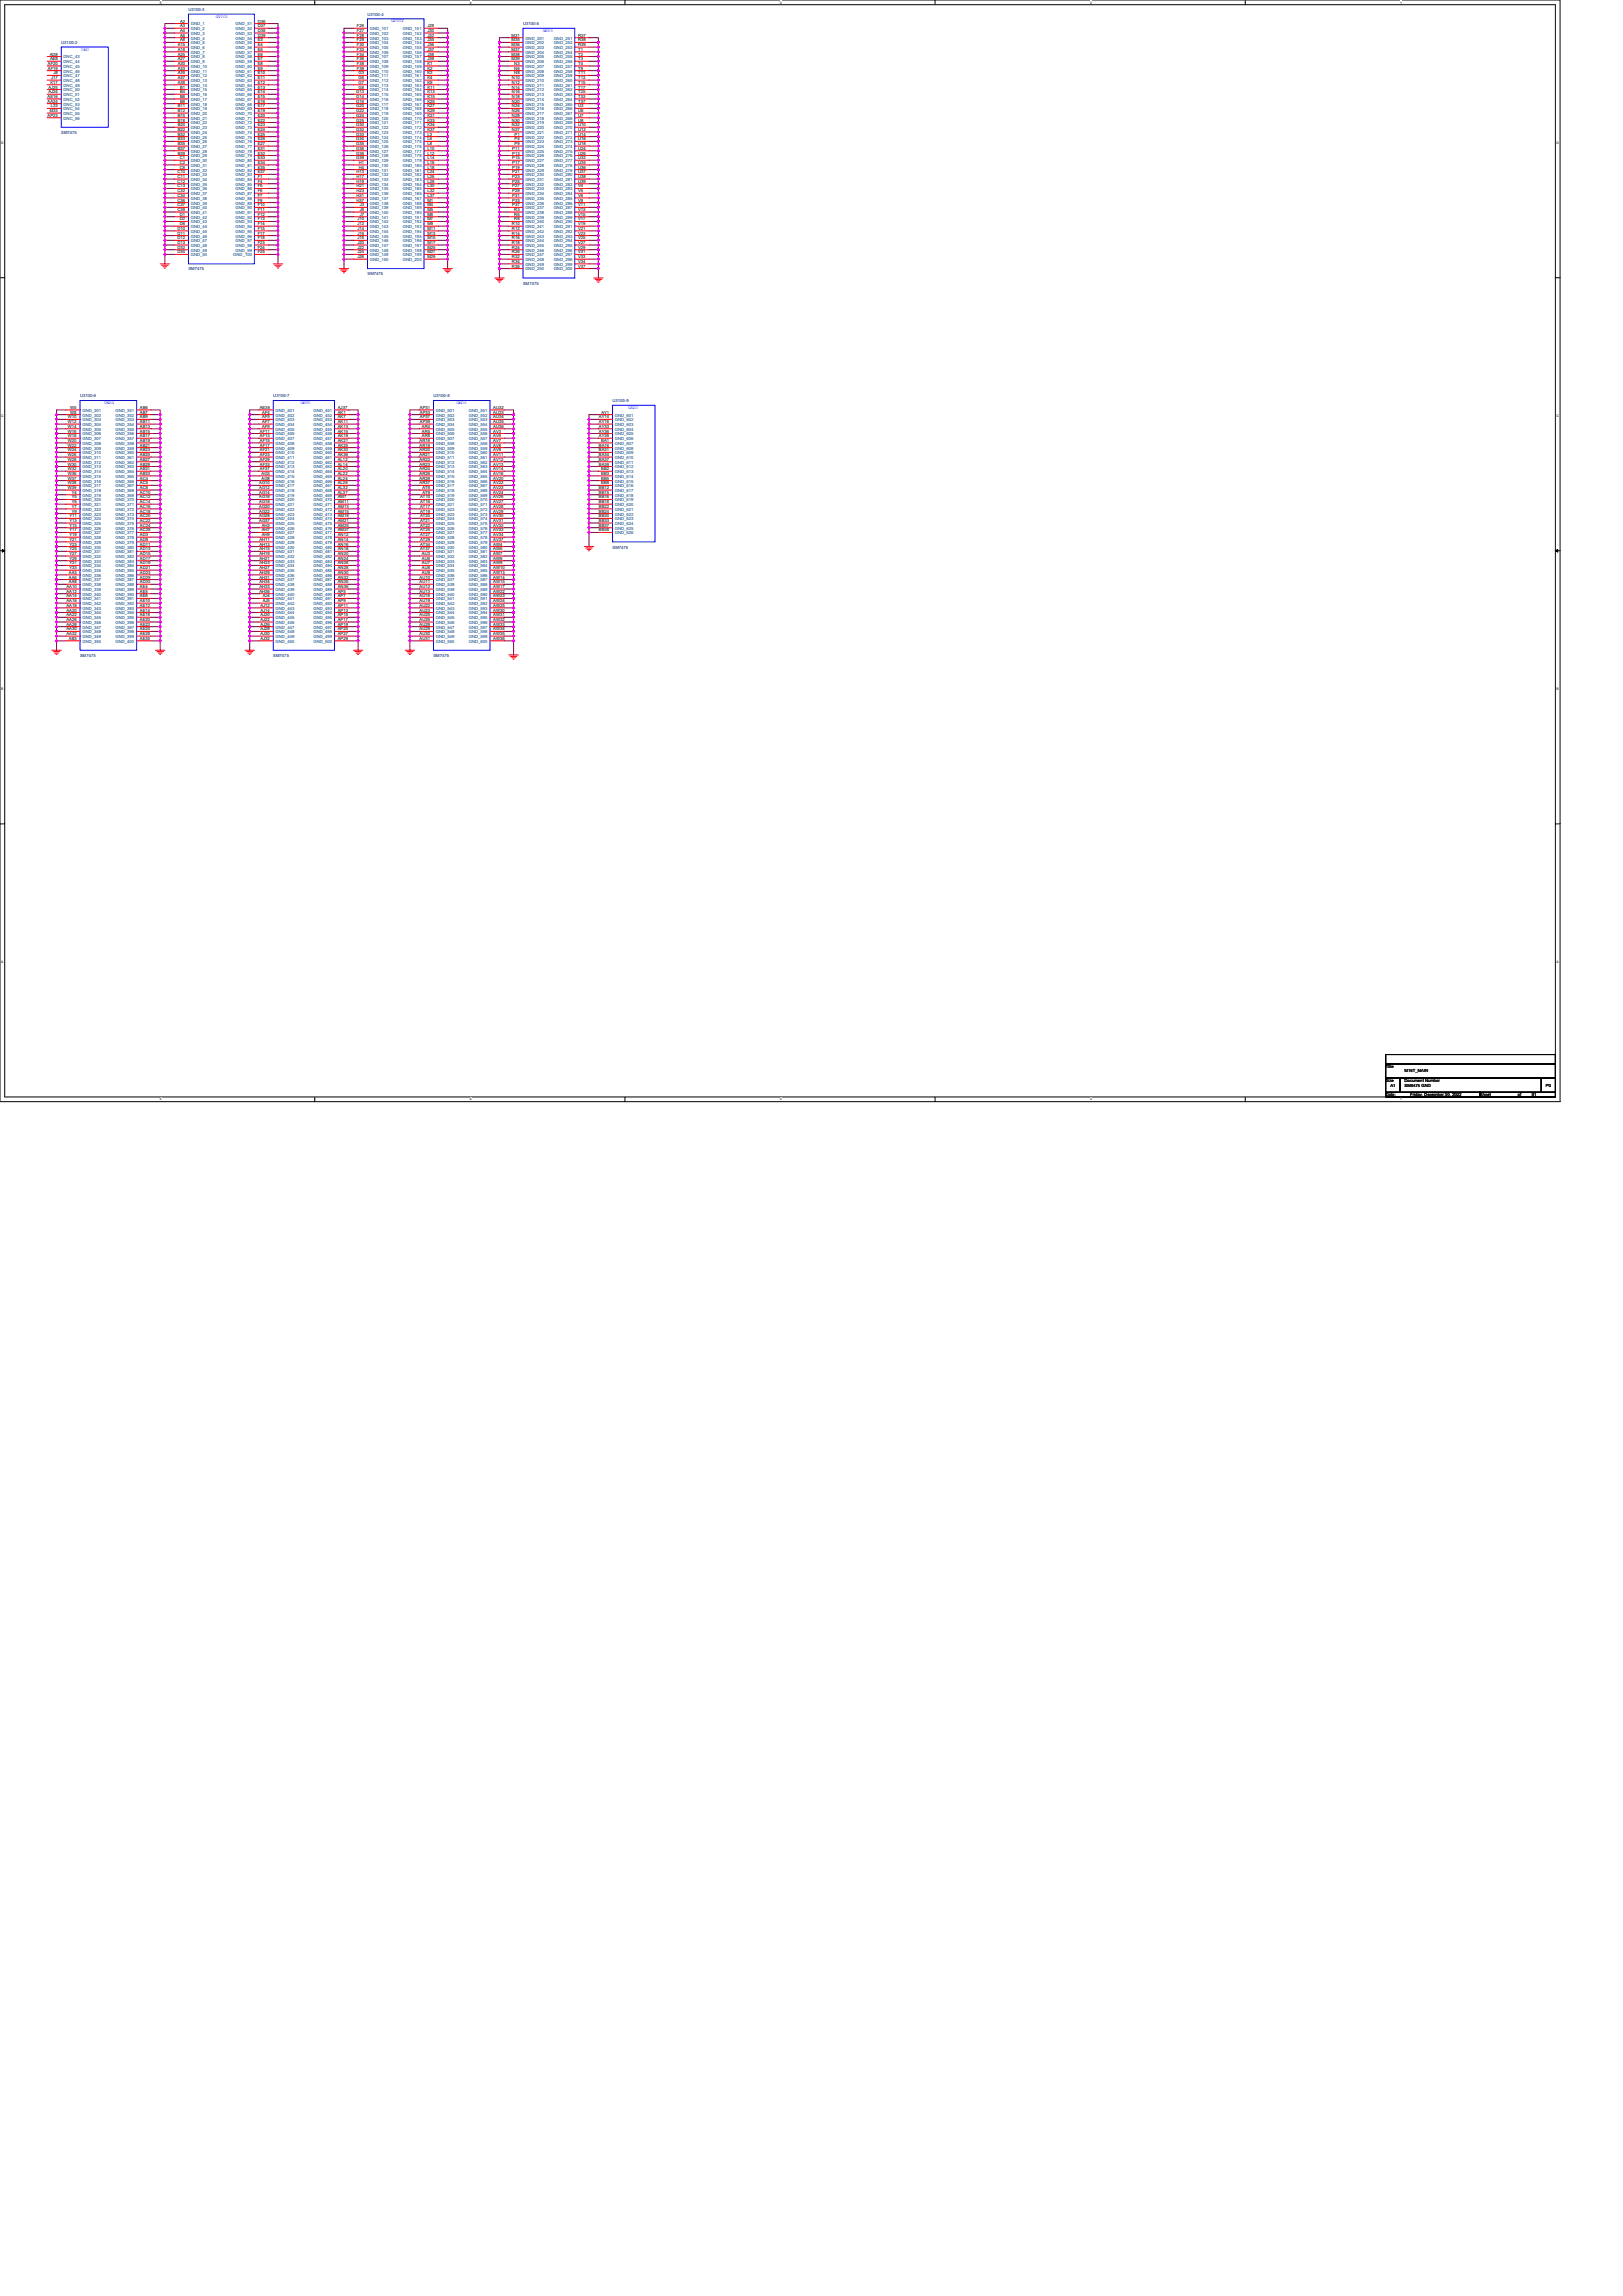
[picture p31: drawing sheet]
<svg xmlns="http://www.w3.org/2000/svg" width="210mm" height="297mm" viewBox="0 0 210 297" stroke-linecap="round" stroke-linejoin="round" font-family="sans-serif">
<defs><g id="words">
<g font-size=".5" fill="#000080">
<text x="7.9" y="5.7">U3100-2</text>
<text x="24.4" y="1.4">U3100-3</text>
<text x="47.5" y="2">U3100-4</text>
<text x="67.7" y="3.2">U3100-5</text>
<text x="7.9" y="17.3">SM7475</text>
<text x="24.4" y="35">SM7475</text>
<text x="47.5" y="35.6">SM7475</text>
<text x="67.7" y="36.8">SM7475</text>
<text x="10.4" y="51.4">U3100-6</text>
<text x="35.4" y="51.4">U3100-7</text>
<text x="56.1" y="51.4">U3100-8</text>
<text x="79.2" y="52">U3100-9</text>
<text x="79.2" y="71">SM7475</text>
<text x="10.4" y="85">SM7475</text>
<text x="35.4" y="85">SM7475</text>
<text x="56.1" y="85">SM7475</text>
</g>
<g font-size=".5">
<text x="23" y="6">A15</text>
<text x="23.3" y="2.9">A2</text>
<text x="23.3" y="3.5">A3</text>
<text x="23.3" y="4.1">A4</text>
<text x="23.3" y="4.7">A6</text>
<text x="23.3" y="5.4">A8</text>
<text x="33.3" y="2.9">D36</text>
<text x="33.3" y="3.5">D37</text>
<text x="33.3" y="4.1">D38</text>
<text x="33.3" y="4.7">D39</text>
<text x="33.3" y="5.4">E3</text>
<text x="33.3" y="6">E4</text>
<text x="46.2" y="3.5">F26</text>
<text x="46.2" y="4.1">F27</text>
<text x="46.2" y="4.7">F28</text>
<text x="46.2" y="5.4">F29</text>
<text x="46.2" y="6">F30</text>
<text x="55.3" y="3.5">J28</text>
<text x="55.3" y="4.1">J30</text>
<text x="55.3" y="4.7">J32</text>
<text x="55.3" y="5.4">J35</text>
<text x="55.3" y="6">J36</text>
<text x="66.2" y="4.7">M31</text>
<text x="66.2" y="5.4">M35</text>
<text x="66.2" y="6">M36</text>
<text x="74.8" y="4.7">R37</text>
<text x="74.8" y="5.4">R38</text>
<text x="74.8" y="6">R39</text>
<text x="6.2" y="8.4">AF20</text>
<text x="6.2" y="9">AF19</text>
<text x="6.3" y="11.5">AJ25</text>
<text x="6.4" y="7.2">AD8</text>
<text x="6.5" y="7.8">AE8</text>
<text x="6.5" y="10.8">K17</text>
<text x="6.6" y="10.2">J17</text>
<text x="6.9" y="9.6">J8</text>
<text x="23" y="8.4">A30</text>
<text x="23" y="9">A33</text>
<text x="23" y="9.6">A35</text>
<text x="23" y="10.2">A37</text>
<text x="23" y="10.8">A38</text>
<text x="23" y="6.6">A18</text>
<text x="23" y="7.2">A25</text>
<text x="23" y="7.8">A27</text>
<text x="23.3" y="11.5">B1</text>
<text x="33.3" y="6.6">E5</text>
<text x="33.3" y="7.2">E6</text>
<text x="33.3" y="7.8">E7</text>
<text x="33.3" y="8.4">E8</text>
<text x="33.3" y="9">E9</text>
<text x="33.3" y="9.6">E10</text>
<text x="33.3" y="10.2">E11</text>
<text x="33.3" y="10.8">E12</text>
<text x="33.3" y="11.5">E13</text>
<text x="46.2" y="6.6">F33</text>
<text x="46.2" y="7.2">F34</text>
<text x="46.2" y="7.8">F36</text>
<text x="46.2" y="8.4">F38</text>
<text x="46.2" y="9">F39</text>
<text x="46.4" y="9.6">G3</text>
<text x="46.4" y="10.2">G6</text>
<text x="46.4" y="10.8">G7</text>
<text x="46.4" y="11.5">G8</text>
<text x="55.3" y="6.6">J37</text>
<text x="55.3" y="7.2">J38</text>
<text x="55.3" y="7.8">J39</text>
<text x="55.3" y="8.4">K1</text>
<text x="55.3" y="9">K2</text>
<text x="55.3" y="9.6">K3</text>
<text x="55.3" y="10.2">K4</text>
<text x="55.3" y="10.8">K9</text>
<text x="55.3" y="11.5">K11</text>
<text x="66.2" y="6.6">M37</text>
<text x="66.2" y="7.2">M38</text>
<text x="66.2" y="7.8">M39</text>
<text x="66.2" y="10.2">N10</text>
<text x="66.2" y="10.8">N12</text>
<text x="66.2" y="11.5">N14</text>
<text x="66.5" y="8.4">N3</text>
<text x="66.5" y="9">N6</text>
<text x="66.5" y="9.6">N8</text>
<text x="74.8" y="6.6">T1</text>
<text x="74.8" y="7.2">T2</text>
<text x="74.8" y="7.8">T3</text>
<text x="74.8" y="8.4">T4</text>
<text x="74.8" y="9">T9</text>
<text x="74.8" y="9.6">T11</text>
<text x="74.8" y="10.2">T13</text>
<text x="74.8" y="10.8">T15</text>
<text x="74.8" y="11.5">T17</text>
<text x="6.2" y="12.7">AE16</text>
<text x="6.2" y="13.3">AA24</text>
<text x="6.2" y="15.1">AP23</text>
<text x="6.3" y="12.1">AJ24</text>
<text x="6.4" y="14.5">M33</text>
<text x="6.6" y="13.9">L33</text>
<text x="23" y="13.9">B11</text>
<text x="23" y="14.5">B12</text>
<text x="23" y="15.1">B15</text>
<text x="23" y="15.7">B18</text>
<text x="23" y="16.3">B20</text>
<text x="23" y="16.9">B22</text>
<text x="23" y="17.6">B32</text>
<text x="23.3" y="12.1">B4</text>
<text x="23.3" y="12.7">B6</text>
<text x="23.3" y="13.3">B8</text>
<text x="33.3" y="12.1">E14</text>
<text x="33.3" y="12.7">E15</text>
<text x="33.3" y="13.3">E16</text>
<text x="33.3" y="13.9">E17</text>
<text x="33.3" y="14.5">E19</text>
<text x="33.3" y="15.1">E20</text>
<text x="33.3" y="15.7">E22</text>
<text x="33.3" y="16.3">E23</text>
<text x="33.3" y="16.9">E24</text>
<text x="33.3" y="17.6">E25</text>
<text x="46.1" y="12.1">G13</text>
<text x="46.1" y="12.7">G14</text>
<text x="46.1" y="13.3">G16</text>
<text x="46.1" y="13.9">G20</text>
<text x="46.1" y="14.5">G22</text>
<text x="46.1" y="15.1">G24</text>
<text x="46.1" y="15.7">G25</text>
<text x="46.1" y="16.3">G30</text>
<text x="46.1" y="16.9">G32</text>
<text x="46.1" y="17.6">G33</text>
<text x="55.3" y="12.1">K13</text>
<text x="55.3" y="12.7">K15</text>
<text x="55.3" y="13.3">K25</text>
<text x="55.3" y="13.9">K27</text>
<text x="55.3" y="14.5">K29</text>
<text x="55.3" y="15.1">K31</text>
<text x="55.3" y="15.7">K33</text>
<text x="55.3" y="16.3">K34</text>
<text x="55.3" y="16.9">K37</text>
<text x="55.3" y="17.6">L3</text>
<text x="66.2" y="12.1">N16</text>
<text x="66.2" y="12.7">N18</text>
<text x="66.2" y="13.3">N20</text>
<text x="66.2" y="13.9">N24</text>
<text x="66.2" y="14.5">N26</text>
<text x="66.2" y="15.1">N28</text>
<text x="66.2" y="15.7">N30</text>
<text x="66.2" y="16.3">N32</text>
<text x="66.2" y="16.9">N37</text>
<text x="66.6" y="17.6">P1</text>
<text x="74.8" y="12.1">T25</text>
<text x="74.8" y="12.7">T33</text>
<text x="74.8" y="13.3">T37</text>
<text x="74.8" y="13.9">U3</text>
<text x="74.8" y="14.5">U6</text>
<text x="74.8" y="15.1">U7</text>
<text x="74.8" y="15.7">U8</text>
<text x="74.8" y="16.3">U10</text>
<text x="74.8" y="16.9">U12</text>
<text x="74.8" y="17.6">U14</text>
<text x="23" y="22.4">C10</text>
<text x="23" y="23">C11</text>
<text x="23" y="23.6">C12</text>
<text x="23" y="18.2">B33</text>
<text x="23" y="18.8">B35</text>
<text x="23" y="19.4">B37</text>
<text x="23" y="20">B39</text>
<text x="23.3" y="20.6">C1</text>
<text x="23.3" y="21.2">C2</text>
<text x="23.3" y="21.8">C6</text>
<text x="33.3" y="18.2">E26</text>
<text x="33.3" y="18.8">E27</text>
<text x="33.3" y="19.4">E31</text>
<text x="33.3" y="20">E32</text>
<text x="33.3" y="20.6">E33</text>
<text x="33.3" y="21.2">E34</text>
<text x="33.3" y="21.8">E35</text>
<text x="33.3" y="22.4">E37</text>
<text x="33.3" y="23">F1</text>
<text x="33.3" y="23.6">F4</text>
<text x="46.1" y="18.2">G34</text>
<text x="46.1" y="18.8">G35</text>
<text x="46.1" y="19.4">G36</text>
<text x="46.1" y="20">G38</text>
<text x="46.1" y="20.6">G39</text>
<text x="46.1" y="22.4">H13</text>
<text x="46.1" y="23">H17</text>
<text x="46.1" y="23.6">H19</text>
<text x="46.4" y="21.2">H1</text>
<text x="46.4" y="21.8">H4</text>
<text x="55.3" y="18.2">L6</text>
<text x="55.3" y="18.8">L8</text>
<text x="55.3" y="19.4">L10</text>
<text x="55.3" y="20">L12</text>
<text x="55.3" y="20.6">L14</text>
<text x="55.3" y="21.2">L16</text>
<text x="55.3" y="21.8">L18</text>
<text x="55.3" y="22.4">L24</text>
<text x="55.3" y="23">L26</text>
<text x="55.3" y="23.6">L28</text>
<text x="66.3" y="19.4">P11</text>
<text x="66.3" y="20">P13</text>
<text x="66.3" y="20.6">P15</text>
<text x="66.3" y="21.2">P17</text>
<text x="66.3" y="21.8">P19</text>
<text x="66.3" y="22.4">P21</text>
<text x="66.3" y="23">P23</text>
<text x="66.3" y="23.6">P25</text>
<text x="66.6" y="18.2">P4</text>
<text x="66.6" y="18.8">P9</text>
<text x="74.8" y="18.2">U16</text>
<text x="74.8" y="18.8">U18</text>
<text x="74.8" y="19.4">U24</text>
<text x="74.8" y="20">U26</text>
<text x="74.8" y="20.6">U32</text>
<text x="74.8" y="21.2">U35</text>
<text x="74.8" y="21.8">U36</text>
<text x="74.8" y="22.4">U37</text>
<text x="74.8" y="23">U38</text>
<text x="74.8" y="23.6">U39</text>
<text x="23" y="24.3">C13</text>
<text x="23" y="24.9">C32</text>
<text x="23" y="25.5">C34</text>
<text x="23" y="26.1">C36</text>
<text x="23" y="26.7">C37</text>
<text x="23" y="27.3">C39</text>
<text x="23" y="29.7">D10</text>
<text x="23.3" y="27.9">D1</text>
<text x="23.3" y="28.5">D2</text>
<text x="23.3" y="29.1">D6</text>
<text x="33.3" y="24.3">F5</text>
<text x="33.3" y="24.9">F6</text>
<text x="33.3" y="25.5">F7</text>
<text x="33.3" y="26.1">F9</text>
<text x="33.3" y="26.7">F10</text>
<text x="33.3" y="27.3">F11</text>
<text x="33.3" y="27.9">F12</text>
<text x="33.3" y="28.5">F13</text>
<text x="33.3" y="29.1">F14</text>
<text x="33.3" y="29.7">F15</text>
<text x="46.1" y="24.3">H21</text>
<text x="46.1" y="24.9">H23</text>
<text x="46.1" y="25.5">H31</text>
<text x="46.1" y="26.1">H37</text>
<text x="46.2" y="28.5">J10</text>
<text x="46.2" y="29.1">J12</text>
<text x="46.2" y="29.7">J14</text>
<text x="46.5" y="26.7">J3</text>
<text x="46.5" y="27.3">J6</text>
<text x="46.5" y="27.9">J7</text>
<text x="55.3" y="24.3">L30</text>
<text x="55.3" y="24.9">L32</text>
<text x="55.3" y="25.5">L37</text>
<text x="55.3" y="26.1">M1</text>
<text x="55.3" y="26.7">M4</text>
<text x="55.3" y="27.3">M5</text>
<text x="55.3" y="27.9">M6</text>
<text x="55.3" y="28.5">M7</text>
<text x="55.3" y="29.1">M9</text>
<text x="55.3" y="29.7">M11</text>
<text x="66.2" y="29.1">R10</text>
<text x="66.2" y="29.7">R12</text>
<text x="66.3" y="24.3">P27</text>
<text x="66.3" y="24.9">P29</text>
<text x="66.3" y="25.5">P31</text>
<text x="66.3" y="26.1">P33</text>
<text x="66.3" y="26.7">P37</text>
<text x="66.5" y="27.3">R3</text>
<text x="66.5" y="27.9">R6</text>
<text x="66.5" y="28.5">R8</text>
<text x="74.8" y="24.3">V4</text>
<text x="74.8" y="24.9">V5</text>
<text x="74.8" y="25.5">V6</text>
<text x="74.8" y="26.1">V9</text>
<text x="74.8" y="26.7">V11</text>
<text x="74.8" y="27.3">V13</text>
<text x="74.8" y="27.9">V15</text>
<text x="74.8" y="28.5">V17</text>
<text x="74.8" y="29.1">V19</text>
<text x="74.8" y="29.7">V21</text>
<text x="23" y="30.4">D11</text>
<text x="23" y="31">D12</text>
<text x="23" y="31.6">D13</text>
<text x="23" y="32.2">D32</text>
<text x="23" y="32.8">D34</text>
<text x="33.3" y="32.8">F25</text>
<text x="33.3" y="30.4">F17</text>
<text x="33.3" y="31">F18</text>
<text x="33.3" y="31.6">F23</text>
<text x="33.3" y="32.2">F24</text>
<text x="46.2" y="30.4">J16</text>
<text x="46.2" y="31">J18</text>
<text x="46.2" y="31.6">J20</text>
<text x="46.2" y="32.2">J22</text>
<text x="46.2" y="32.8">J24</text>
<text x="46.2" y="33.4">J26</text>
<text x="55.3" y="30.4">M13</text>
<text x="55.3" y="31">M15</text>
<text x="55.3" y="31.6">M17</text>
<text x="55.3" y="32.2">M25</text>
<text x="55.3" y="32.8">M27</text>
<text x="55.3" y="33.4">M29</text>
<text x="66.2" y="30.4">R14</text>
<text x="66.2" y="31">R16</text>
<text x="66.2" y="31.6">R18</text>
<text x="66.2" y="32.2">R24</text>
<text x="66.2" y="32.8">R26</text>
<text x="66.2" y="33.4">R32</text>
<text x="66.2" y="34">R34</text>
<text x="66.2" y="34.6">R36</text>
<text x="74.8" y="30.4">V23</text>
<text x="74.8" y="31">V25</text>
<text x="74.8" y="31.6">V27</text>
<text x="74.8" y="32.2">V29</text>
<text x="74.8" y="32.8">V31</text>
<text x="74.8" y="33.4">V33</text>
<text x="74.8" y="34">V34</text>
<text x="74.8" y="34.6">V37</text>
<text x="9.1" y="52.9">W5</text>
<text x="9.1" y="53.5">W8</text>
<text x="18.1" y="52.9">AB6</text>
<text x="18.1" y="53.5">AB7</text>
<text x="33.6" y="52.9">AE36</text>
<text x="33.9" y="53.5">AF4</text>
<text x="43.7" y="52.9">AJ37</text>
<text x="43.7" y="53.5">AK1</text>
<text x="54.3" y="52.9">AP31</text>
<text x="54.3" y="53.5">AP33</text>
<text x="63.8" y="52.9">AU32</text>
<text x="63.8" y="53.5">AU33</text>
<text x="77.8" y="53.5">AY1</text>
<text x="8.8" y="54.1">W10</text>
<text x="8.8" y="54.7">W12</text>
<text x="8.8" y="55.3">W14</text>
<text x="8.8" y="56">W16</text>
<text x="8.8" y="56.6">W18</text>
<text x="8.8" y="57.2">W20</text>
<text x="8.8" y="57.8">W22</text>
<text x="8.8" y="58.4">W24</text>
<text x="8.8" y="59">W26</text>
<text x="8.8" y="59.6">W28</text>
<text x="18.1" y="54.1">AB9</text>
<text x="18.1" y="54.7">AB11</text>
<text x="18.1" y="55.3">AB13</text>
<text x="18.1" y="56">AB15</text>
<text x="18.1" y="56.6">AB17</text>
<text x="18.1" y="57.2">AB19</text>
<text x="18.1" y="57.8">AB21</text>
<text x="18.1" y="58.4">AB23</text>
<text x="18.1" y="59">AB25</text>
<text x="18.1" y="59.6">AB27</text>
<text x="33.6" y="56">AF11</text>
<text x="33.6" y="56.6">AF13</text>
<text x="33.6" y="57.2">AF15</text>
<text x="33.6" y="57.8">AF17</text>
<text x="33.6" y="58.4">AF21</text>
<text x="33.6" y="59">AF23</text>
<text x="33.6" y="59.6">AF29</text>
<text x="33.9" y="54.1">AF5</text>
<text x="33.9" y="54.7">AF7</text>
<text x="33.9" y="55.3">AF9</text>
<text x="43.7" y="54.1">AK7</text>
<text x="43.7" y="54.7">AK11</text>
<text x="43.7" y="55.3">AK13</text>
<text x="43.7" y="56">AK15</text>
<text x="43.7" y="56.6">AK19</text>
<text x="43.7" y="57.2">AK21</text>
<text x="43.7" y="57.8">AK25</text>
<text x="43.7" y="58.4">AK33</text>
<text x="43.7" y="59">AK36</text>
<text x="43.7" y="59.6">AL12</text>
<text x="54.3" y="57.2">AR16</text>
<text x="54.3" y="57.8">AR18</text>
<text x="54.3" y="58.4">AR20</text>
<text x="54.3" y="59">AR21</text>
<text x="54.3" y="59.6">AR22</text>
<text x="54.3" y="54.1">AP37</text>
<text x="54.3" y="54.7">AP39</text>
<text x="54.6" y="55.3">AR4</text>
<text x="54.6" y="56">AR5</text>
<text x="54.6" y="56.6">AR8</text>
<text x="63.8" y="54.1">AU34</text>
<text x="63.8" y="54.7">AU35</text>
<text x="63.8" y="55.3">AU36</text>
<text x="63.8" y="56">AV3</text>
<text x="63.8" y="56.6">AV6</text>
<text x="63.8" y="57.2">AV7</text>
<text x="63.8" y="57.8">AV8</text>
<text x="63.8" y="58.4">AV9</text>
<text x="63.8" y="59">AV11</text>
<text x="63.8" y="59.6">AV12</text>
<text x="77.5" y="57.8">BA16</text>
<text x="77.5" y="58.4">BA31</text>
<text x="77.5" y="59">BA34</text>
<text x="77.5" y="59.6">BA37</text>
<text x="77.5" y="54.1">AY14</text>
<text x="77.5" y="54.7">AY16</text>
<text x="77.5" y="55.3">AY33</text>
<text x="77.5" y="56">AY36</text>
<text x="77.5" y="56.6">AY39</text>
<text x="77.8" y="57.2">BA1</text>
<text x="8.8" y="60.2">W30</text>
<text x="8.8" y="60.8">W32</text>
<text x="8.8" y="61.4">W36</text>
<text x="8.8" y="62.1">W37</text>
<text x="8.8" y="62.7">W38</text>
<text x="8.8" y="63.3">W39</text>
<text x="9.3" y="63.9">Y4</text>
<text x="9.3" y="64.5">Y5</text>
<text x="9.3" y="65.1">Y6</text>
<text x="9.3" y="65.7">Y7</text>
<text x="18.1" y="60.2">AB29</text>
<text x="18.1" y="60.8">AB31</text>
<text x="18.1" y="61.4">AB33</text>
<text x="18.1" y="62.1">AC4</text>
<text x="18.1" y="62.7">AC5</text>
<text x="18.1" y="63.3">AC8</text>
<text x="18.1" y="63.9">AC10</text>
<text x="18.1" y="64.5">AC12</text>
<text x="18.1" y="65.1">AC14</text>
<text x="18.1" y="65.7">AC16</text>
<text x="33.5" y="62.7">AG10</text>
<text x="33.5" y="63.3">AG12</text>
<text x="33.5" y="63.9">AG14</text>
<text x="33.5" y="64.5">AG16</text>
<text x="33.5" y="65.1">AG18</text>
<text x="33.5" y="65.7">AG20</text>
<text x="33.6" y="60.2">AF33</text>
<text x="33.6" y="60.8">AF37</text>
<text x="33.8" y="61.4">AG3</text>
<text x="33.8" y="62.1">AG8</text>
<text x="43.7" y="60.2">AL14</text>
<text x="43.7" y="60.8">AL20</text>
<text x="43.7" y="61.4">AL22</text>
<text x="43.7" y="62.1">AL24</text>
<text x="43.7" y="62.7">AL26</text>
<text x="43.7" y="63.3">AL32</text>
<text x="43.7" y="63.9">AL37</text>
<text x="43.7" y="64.5">AM7</text>
<text x="43.7" y="65.1">AM11</text>
<text x="43.7" y="65.7">AM13</text>
<text x="54.3" y="60.2">AR23</text>
<text x="54.3" y="60.8">AR24</text>
<text x="54.3" y="61.4">AR26</text>
<text x="54.3" y="62.1">AR28</text>
<text x="54.3" y="62.7">AR37</text>
<text x="54.4" y="64.5">AT10</text>
<text x="54.4" y="65.1">AT16</text>
<text x="54.4" y="65.7">AT17</text>
<text x="54.7" y="63.3">AT6</text>
<text x="54.7" y="63.9">AT9</text>
<text x="63.8" y="60.2">AV13</text>
<text x="63.8" y="60.8">AV14</text>
<text x="63.8" y="61.4">AV16</text>
<text x="63.8" y="62.1">AV20</text>
<text x="63.8" y="62.7">AV22</text>
<text x="63.8" y="63.3">AV23</text>
<text x="63.8" y="63.9">AV24</text>
<text x="63.8" y="64.5">AV26</text>
<text x="63.8" y="65.1">AV27</text>
<text x="63.8" y="65.7">AV28</text>
<text x="77.5" y="60.2">BA39</text>
<text x="77.5" y="63.3">BB12</text>
<text x="77.5" y="63.9">BB15</text>
<text x="77.5" y="64.5">BB16</text>
<text x="77.5" y="65.1">BB18</text>
<text x="77.5" y="65.7">BB22</text>
<text x="77.8" y="60.8">BB2</text>
<text x="77.8" y="61.4">BB3</text>
<text x="77.8" y="62.1">BB5</text>
<text x="77.8" y="62.7">BB9</text>
<text x="9" y="66.9">Y11</text>
<text x="9" y="67.5">Y13</text>
<text x="9" y="68.1">Y15</text>
<text x="9" y="68.8">Y17</text>
<text x="9" y="69.4">Y19</text>
<text x="9" y="70">Y21</text>
<text x="9" y="70.6">Y23</text>
<text x="9" y="71.2">Y25</text>
<text x="9" y="71.8">Y27</text>
<text x="9.3" y="66.3">Y9</text>
<text x="18.1" y="66.3">AC18</text>
<text x="18.1" y="66.9">AC20</text>
<text x="18.1" y="67.5">AC22</text>
<text x="18.1" y="68.1">AC24</text>
<text x="18.1" y="68.8">AC28</text>
<text x="18.1" y="69.4">AD3</text>
<text x="18.1" y="70">AD9</text>
<text x="18.1" y="70.6">AD11</text>
<text x="18.1" y="71.2">AD13</text>
<text x="18.1" y="71.8">AD15</text>
<text x="33.5" y="66.3">AG22</text>
<text x="33.5" y="66.9">AG28</text>
<text x="33.5" y="67.5">AG37</text>
<text x="33.6" y="70">AH11</text>
<text x="33.6" y="70.6">AH13</text>
<text x="33.6" y="71.2">AH15</text>
<text x="33.6" y="71.8">AH19</text>
<text x="33.9" y="68.1">AH3</text>
<text x="33.9" y="68.8">AH7</text>
<text x="33.9" y="69.4">AH9</text>
<text x="43.7" y="66.3">AM15</text>
<text x="43.7" y="66.9">AM19</text>
<text x="43.7" y="67.5">AM21</text>
<text x="43.7" y="68.1">AM25</text>
<text x="43.7" y="68.8">AM37</text>
<text x="43.7" y="69.4">AN12</text>
<text x="43.7" y="70">AN14</text>
<text x="43.7" y="70.6">AN16</text>
<text x="43.7" y="71.2">AN18</text>
<text x="43.7" y="71.8">AN20</text>
<text x="54.4" y="66.3">AT19</text>
<text x="54.4" y="66.9">AT20</text>
<text x="54.4" y="67.5">AT21</text>
<text x="54.4" y="68.1">AT22</text>
<text x="54.4" y="68.8">AT25</text>
<text x="54.4" y="69.4">AT27</text>
<text x="54.4" y="70">AT29</text>
<text x="54.4" y="70.6">AT34</text>
<text x="54.4" y="71.2">AT37</text>
<text x="54.6" y="71.8">AU3</text>
<text x="63.8" y="66.3">AV29</text>
<text x="63.8" y="66.9">AV30</text>
<text x="63.8" y="67.5">AV31</text>
<text x="63.8" y="68.1">AV32</text>
<text x="63.8" y="68.8">AV33</text>
<text x="63.8" y="69.4">AV34</text>
<text x="63.8" y="70">AV37</text>
<text x="63.8" y="70.6">AW4</text>
<text x="63.8" y="71.2">AW6</text>
<text x="63.8" y="71.8">AW7</text>
<text x="77.5" y="66.3">BB24</text>
<text x="77.5" y="66.9">BB30</text>
<text x="77.5" y="67.5">BB33</text>
<text x="77.5" y="68.1">BB37</text>
<text x="77.5" y="68.8">BB38</text>
<text x="8.6" y="76.1">AA10</text>
<text x="8.6" y="76.7">AA12</text>
<text x="8.6" y="77.3">AA14</text>
<text x="8.6" y="77.9">AA16</text>
<text x="8.9" y="74.2">AA3</text>
<text x="8.9" y="74.9">AA6</text>
<text x="8.9" y="75.5">AA8</text>
<text x="9" y="72.4">Y29</text>
<text x="9" y="73">Y31</text>
<text x="9" y="73.6">Y33</text>
<text x="18.1" y="72.4">AD17</text>
<text x="18.1" y="73">AD19</text>
<text x="18.1" y="73.6">AD21</text>
<text x="18.1" y="74.2">AD23</text>
<text x="18.1" y="74.9">AD29</text>
<text x="18.1" y="75.5">AD33</text>
<text x="18.1" y="76.1">AE4</text>
<text x="18.1" y="76.7">AE5</text>
<text x="18.1" y="77.3">AE6</text>
<text x="18.1" y="77.9">AE10</text>
<text x="33.6" y="72.4">AH21</text>
<text x="33.6" y="73">AH23</text>
<text x="33.6" y="73.6">AH27</text>
<text x="33.6" y="74.2">AH29</text>
<text x="33.6" y="74.9">AH31</text>
<text x="33.6" y="75.5">AH34</text>
<text x="33.6" y="76.1">AH33</text>
<text x="33.6" y="76.7">AH36</text>
<text x="34" y="77.3">AJ4</text>
<text x="34" y="77.9">AJ5</text>
<text x="43.7" y="72.4">AN24</text>
<text x="43.7" y="73">AN26</text>
<text x="43.7" y="73.6">AN28</text>
<text x="43.7" y="74.2">AN30</text>
<text x="43.7" y="74.9">AN32</text>
<text x="43.7" y="75.5">AN35</text>
<text x="43.7" y="76.1">AN36</text>
<text x="43.7" y="76.7">AP5</text>
<text x="43.7" y="77.3">AP7</text>
<text x="43.7" y="77.9">AP9</text>
<text x="54.3" y="74.9">AU10</text>
<text x="54.3" y="75.5">AU11</text>
<text x="54.3" y="76.1">AU12</text>
<text x="54.3" y="76.7">AU13</text>
<text x="54.3" y="77.3">AU16</text>
<text x="54.3" y="77.9">AU19</text>
<text x="54.6" y="72.4">AU6</text>
<text x="54.6" y="73">AU7</text>
<text x="54.6" y="73.6">AU8</text>
<text x="54.6" y="74.2">AU9</text>
<text x="63.8" y="72.4">AW8</text>
<text x="63.8" y="73">AW9</text>
<text x="63.8" y="73.6">AW10</text>
<text x="63.8" y="74.2">AW13</text>
<text x="63.8" y="74.9">AW14</text>
<text x="63.8" y="75.5">AW15</text>
<text x="63.8" y="76.1">AW17</text>
<text x="63.8" y="76.7">AW22</text>
<text x="63.8" y="77.3">AW23</text>
<text x="63.8" y="77.9">AW24</text>
<text x="8.6" y="78.5">AA18</text>
<text x="8.6" y="79.1">AA20</text>
<text x="8.6" y="79.7">AA22</text>
<text x="8.6" y="80.3">AA26</text>
<text x="8.6" y="80.9">AA28</text>
<text x="8.6" y="81.6">AA30</text>
<text x="8.6" y="82.2">AA32</text>
<text x="8.9" y="82.8">AB3</text>
<text x="18.1" y="78.5">AE12</text>
<text x="18.1" y="79.1">AE14</text>
<text x="18.1" y="79.7">AE18</text>
<text x="18.1" y="80.3">AE20</text>
<text x="18.1" y="80.9">AE22</text>
<text x="18.1" y="81.6">AE24</text>
<text x="18.1" y="82.2">AE28</text>
<text x="18.1" y="82.8">AE35</text>
<text x="33.7" y="78.5">AJ12</text>
<text x="33.7" y="79.1">AJ14</text>
<text x="33.7" y="79.7">AJ20</text>
<text x="33.7" y="80.3">AJ22</text>
<text x="33.7" y="80.9">AJ26</text>
<text x="33.7" y="81.6">AJ28</text>
<text x="33.7" y="82.2">AJ30</text>
<text x="33.7" y="82.8">AJ32</text>
<text x="43.7" y="78.5">AP11</text>
<text x="43.7" y="79.1">AP13</text>
<text x="43.7" y="79.7">AP15</text>
<text x="43.7" y="80.3">AP17</text>
<text x="43.7" y="80.9">AP19</text>
<text x="43.7" y="81.6">AP25</text>
<text x="43.7" y="82.2">AP27</text>
<text x="43.7" y="82.8">AP29</text>
<text x="54.3" y="78.5">AU22</text>
<text x="54.3" y="79.1">AU23</text>
<text x="54.3" y="79.7">AU25</text>
<text x="54.3" y="80.3">AU26</text>
<text x="54.3" y="80.9">AU28</text>
<text x="54.3" y="81.6">AU29</text>
<text x="54.3" y="82.2">AU30</text>
<text x="54.3" y="82.8">AU31</text>
<text x="63.8" y="78.5">AW25</text>
<text x="63.8" y="79.1">AW30</text>
<text x="63.8" y="79.7">AW31</text>
<text x="63.8" y="80.3">AW32</text>
<text x="63.8" y="80.9">AW33</text>
<text x="63.8" y="81.6">AW34</text>
<text x="63.8" y="82.2">AW35</text>
<text x="63.8" y="82.8">AW36</text>
<text x="179.3" y="138.1">Title</text>
<text x="179.3" y="140">Size</text>
<text x="179.3" y="141.8">Date:</text>
<text x="179.9" y="140.6">A1</text>
<text x="181.7" y="140">Document Number</text>
<text x="181.7" y="140.6">SM8475 GND</text>
<text x="181.7" y="138.7">M16T_MAIN</text>
<text x="182.5" y="141.8">Friday, December 30, 2022</text>
<text x="191.5" y="141.8">Sheet</text>
<text x="196.4" y="141.8">of</text>
<text x="198.2" y="141.8">81</text>
<text x="200" y="140.6">P0</text>
</g>
<g font-size=".5" fill="#004080">
<text x="24.7" y="3.3">GND_1</text>
<text x="24.7" y="3.9">GND_2</text>
<text x="24.7" y="4.5">GND_3</text>
<text x="24.7" y="5.1">GND_4</text>
<text x="24.7" y="5.7">GND_5</text>
<text x="30.5" y="3.3">GND_51</text>
<text x="30.5" y="3.9">GND_52</text>
<text x="30.5" y="4.5">GND_53</text>
<text x="30.5" y="5.1">GND_54</text>
<text x="30.5" y="5.7">GND_55</text>
<text x="47.9" y="3.9">GND_101</text>
<text x="47.9" y="4.5">GND_102</text>
<text x="47.9" y="5.1">GND_103</text>
<text x="47.9" y="5.7">GND_104</text>
<text x="52.1" y="3.9">GND_151</text>
<text x="52.1" y="4.5">GND_152</text>
<text x="52.1" y="5.1">GND_153</text>
<text x="52.1" y="5.7">GND_154</text>
<text x="68" y="5.1">GND_201</text>
<text x="68" y="5.7">GND_202</text>
<text x="71.6" y="5.1">GND_251</text>
<text x="71.6" y="5.7">GND_252</text>
<text x="8.2" y="7.6">DNC_43</text>
<text x="8.2" y="8.2">DNC_44</text>
<text x="8.2" y="8.8">DNC_45</text>
<text x="8.2" y="9.4">DNC_46</text>
<text x="8.2" y="10">DNC_47</text>
<text x="8.2" y="10.6">DNC_48</text>
<text x="8.2" y="11.2">DNC_49</text>
<text x="8.2" y="11.8">DNC_50</text>
<text x="24.7" y="8.8">GND_10</text>
<text x="24.7" y="9.4">GND_11</text>
<text x="24.7" y="10">GND_12</text>
<text x="24.7" y="10.6">GND_13</text>
<text x="24.7" y="11.2">GND_14</text>
<text x="24.7" y="11.8">GND_15</text>
<text x="24.7" y="6.3">GND_6</text>
<text x="24.7" y="7">GND_7</text>
<text x="24.7" y="7.6">GND_8</text>
<text x="24.7" y="8.2">GND_9</text>
<text x="30.5" y="6.3">GND_56</text>
<text x="30.5" y="7">GND_57</text>
<text x="30.5" y="7.6">GND_58</text>
<text x="30.5" y="8.2">GND_59</text>
<text x="30.5" y="8.8">GND_60</text>
<text x="30.5" y="9.4">GND_61</text>
<text x="30.5" y="10">GND_62</text>
<text x="30.5" y="10.6">GND_63</text>
<text x="30.5" y="11.2">GND_64</text>
<text x="30.5" y="11.8">GND_65</text>
<text x="47.9" y="6.3">GND_105</text>
<text x="47.9" y="7">GND_106</text>
<text x="47.9" y="7.6">GND_107</text>
<text x="47.9" y="8.2">GND_108</text>
<text x="47.9" y="8.8">GND_109</text>
<text x="47.9" y="9.4">GND_110</text>
<text x="47.9" y="10">GND_111</text>
<text x="47.9" y="10.6">GND_112</text>
<text x="47.9" y="11.2">GND_113</text>
<text x="47.9" y="11.8">GND_114</text>
<text x="52.1" y="6.3">GND_155</text>
<text x="52.1" y="7">GND_156</text>
<text x="52.1" y="7.6">GND_157</text>
<text x="52.1" y="8.2">GND_158</text>
<text x="52.1" y="8.8">GND_159</text>
<text x="52.1" y="9.4">GND_160</text>
<text x="52.1" y="10">GND_161</text>
<text x="52.1" y="10.6">GND_162</text>
<text x="52.1" y="11.2">GND_163</text>
<text x="52.1" y="11.8">GND_164</text>
<text x="68" y="6.3">GND_203</text>
<text x="68" y="7">GND_204</text>
<text x="68" y="7.6">GND_205</text>
<text x="68" y="8.2">GND_206</text>
<text x="68" y="8.8">GND_207</text>
<text x="68" y="9.4">GND_208</text>
<text x="68" y="10">GND_209</text>
<text x="68" y="10.6">GND_210</text>
<text x="68" y="11.2">GND_211</text>
<text x="68" y="11.8">GND_212</text>
<text x="71.6" y="6.3">GND_253</text>
<text x="71.6" y="7">GND_254</text>
<text x="71.6" y="7.6">GND_255</text>
<text x="71.6" y="8.2">GND_256</text>
<text x="71.6" y="8.8">GND_257</text>
<text x="71.6" y="9.4">GND_258</text>
<text x="71.6" y="10">GND_259</text>
<text x="71.6" y="10.6">GND_260</text>
<text x="71.6" y="11.2">GND_261</text>
<text x="71.6" y="11.8">GND_262</text>
<text x="8.2" y="12.4">DNC_51</text>
<text x="8.2" y="13">DNC_52</text>
<text x="8.2" y="13.7">DNC_53</text>
<text x="8.2" y="14.3">DNC_54</text>
<text x="8.2" y="14.9">DNC_55</text>
<text x="8.2" y="15.5">DNC_56</text>
<text x="24.7" y="12.4">GND_16</text>
<text x="24.7" y="13">GND_17</text>
<text x="24.7" y="13.7">GND_18</text>
<text x="24.7" y="14.3">GND_19</text>
<text x="24.7" y="14.9">GND_20</text>
<text x="24.7" y="15.5">GND_21</text>
<text x="24.7" y="16.1">GND_22</text>
<text x="24.7" y="16.7">GND_23</text>
<text x="24.7" y="17.3">GND_24</text>
<text x="24.7" y="17.9">GND_25</text>
<text x="30.5" y="12.4">GND_66</text>
<text x="30.5" y="13">GND_67</text>
<text x="30.5" y="13.7">GND_68</text>
<text x="30.5" y="14.3">GND_69</text>
<text x="30.5" y="14.9">GND_70</text>
<text x="30.5" y="15.5">GND_71</text>
<text x="30.5" y="16.1">GND_72</text>
<text x="30.5" y="16.7">GND_73</text>
<text x="30.5" y="17.3">GND_74</text>
<text x="30.5" y="17.9">GND_75</text>
<text x="47.9" y="12.4">GND_115</text>
<text x="47.9" y="13">GND_116</text>
<text x="47.9" y="13.7">GND_117</text>
<text x="47.9" y="14.3">GND_118</text>
<text x="47.9" y="14.9">GND_119</text>
<text x="47.9" y="15.5">GND_120</text>
<text x="47.9" y="16.1">GND_121</text>
<text x="47.9" y="16.7">GND_122</text>
<text x="47.9" y="17.3">GND_123</text>
<text x="47.9" y="17.9">GND_124</text>
<text x="52.1" y="12.4">GND_165</text>
<text x="52.1" y="13">GND_166</text>
<text x="52.1" y="13.7">GND_167</text>
<text x="52.1" y="14.3">GND_168</text>
<text x="52.1" y="14.9">GND_169</text>
<text x="52.1" y="15.5">GND_170</text>
<text x="52.1" y="16.1">GND_171</text>
<text x="52.1" y="16.7">GND_172</text>
<text x="52.1" y="17.3">GND_173</text>
<text x="52.1" y="17.9">GND_174</text>
<text x="68" y="12.4">GND_213</text>
<text x="68" y="13">GND_214</text>
<text x="68" y="13.7">GND_215</text>
<text x="68" y="14.3">GND_216</text>
<text x="68" y="14.9">GND_217</text>
<text x="68" y="15.5">GND_218</text>
<text x="68" y="16.1">GND_219</text>
<text x="68" y="16.7">GND_220</text>
<text x="68" y="17.3">GND_221</text>
<text x="68" y="17.9">GND_222</text>
<text x="71.6" y="12.4">GND_263</text>
<text x="71.6" y="13">GND_264</text>
<text x="71.6" y="13.7">GND_265</text>
<text x="71.6" y="14.3">GND_266</text>
<text x="71.6" y="14.9">GND_267</text>
<text x="71.6" y="15.5">GND_268</text>
<text x="71.6" y="16.1">GND_269</text>
<text x="71.6" y="16.7">GND_270</text>
<text x="71.6" y="17.3">GND_271</text>
<text x="71.6" y="17.9">GND_272</text>
<text x="24.7" y="18.5">GND_26</text>
<text x="24.7" y="19.1">GND_27</text>
<text x="24.7" y="19.8">GND_28</text>
<text x="24.7" y="20.4">GND_29</text>
<text x="24.7" y="21">GND_30</text>
<text x="24.7" y="21.6">GND_31</text>
<text x="24.7" y="22.2">GND_32</text>
<text x="24.7" y="22.8">GND_33</text>
<text x="24.7" y="23.4">GND_34</text>
<text x="30.5" y="18.5">GND_76</text>
<text x="30.5" y="19.1">GND_77</text>
<text x="30.5" y="19.8">GND_78</text>
<text x="30.5" y="20.4">GND_79</text>
<text x="30.5" y="21">GND_80</text>
<text x="30.5" y="21.6">GND_81</text>
<text x="30.5" y="22.2">GND_82</text>
<text x="30.5" y="22.8">GND_83</text>
<text x="30.5" y="23.4">GND_84</text>
<text x="47.9" y="18.5">GND_125</text>
<text x="47.9" y="19.1">GND_126</text>
<text x="47.9" y="19.8">GND_127</text>
<text x="47.9" y="20.4">GND_128</text>
<text x="47.9" y="21">GND_129</text>
<text x="47.9" y="21.6">GND_130</text>
<text x="47.9" y="22.2">GND_131</text>
<text x="47.9" y="22.8">GND_132</text>
<text x="47.9" y="23.4">GND_133</text>
<text x="52.1" y="18.5">GND_175</text>
<text x="52.1" y="19.1">GND_176</text>
<text x="52.1" y="19.8">GND_177</text>
<text x="52.1" y="20.4">GND_178</text>
<text x="52.1" y="21">GND_179</text>
<text x="52.1" y="21.6">GND_180</text>
<text x="52.1" y="22.2">GND_181</text>
<text x="52.1" y="22.8">GND_182</text>
<text x="52.1" y="23.4">GND_183</text>
<text x="68" y="18.5">GND_223</text>
<text x="68" y="19.1">GND_224</text>
<text x="68" y="19.8">GND_225</text>
<text x="68" y="20.4">GND_226</text>
<text x="68" y="21">GND_227</text>
<text x="68" y="21.6">GND_228</text>
<text x="68" y="22.2">GND_229</text>
<text x="68" y="22.8">GND_230</text>
<text x="68" y="23.4">GND_231</text>
<text x="71.6" y="18.5">GND_273</text>
<text x="71.6" y="19.1">GND_274</text>
<text x="71.6" y="19.8">GND_275</text>
<text x="71.6" y="20.4">GND_276</text>
<text x="71.6" y="21">GND_277</text>
<text x="71.6" y="21.6">GND_278</text>
<text x="71.6" y="22.2">GND_279</text>
<text x="71.6" y="22.8">GND_280</text>
<text x="71.6" y="23.4">GND_281</text>
<text x="24.7" y="24">GND_35</text>
<text x="24.7" y="24.6">GND_36</text>
<text x="24.7" y="25.2">GND_37</text>
<text x="24.7" y="25.9">GND_38</text>
<text x="24.7" y="26.5">GND_39</text>
<text x="24.7" y="27.1">GND_40</text>
<text x="24.7" y="27.7">GND_41</text>
<text x="24.7" y="28.3">GND_42</text>
<text x="24.7" y="28.9">GND_43</text>
<text x="24.7" y="29.5">GND_44</text>
<text x="30.5" y="24">GND_85</text>
<text x="30.5" y="24.6">GND_86</text>
<text x="30.5" y="25.2">GND_87</text>
<text x="30.5" y="25.9">GND_88</text>
<text x="30.5" y="26.5">GND_89</text>
<text x="30.5" y="27.1">GND_90</text>
<text x="30.5" y="27.7">GND_91</text>
<text x="30.5" y="28.3">GND_92</text>
<text x="30.5" y="28.9">GND_93</text>
<text x="30.5" y="29.5">GND_94</text>
<text x="47.9" y="24">GND_134</text>
<text x="47.9" y="24.6">GND_135</text>
<text x="47.9" y="25.2">GND_136</text>
<text x="47.9" y="25.9">GND_137</text>
<text x="47.9" y="26.5">GND_138</text>
<text x="47.9" y="27.1">GND_139</text>
<text x="47.9" y="27.7">GND_140</text>
<text x="47.9" y="28.3">GND_141</text>
<text x="47.9" y="28.9">GND_142</text>
<text x="47.9" y="29.5">GND_143</text>
<text x="52.1" y="24">GND_184</text>
<text x="52.1" y="24.6">GND_185</text>
<text x="52.1" y="25.2">GND_186</text>
<text x="52.1" y="25.9">GND_187</text>
<text x="52.1" y="26.5">GND_188</text>
<text x="52.1" y="27.1">GND_189</text>
<text x="52.1" y="27.7">GND_190</text>
<text x="52.1" y="28.3">GND_191</text>
<text x="52.1" y="28.9">GND_192</text>
<text x="52.1" y="29.5">GND_193</text>
<text x="68" y="24">GND_232</text>
<text x="68" y="24.6">GND_233</text>
<text x="68" y="25.2">GND_234</text>
<text x="68" y="25.9">GND_235</text>
<text x="68" y="26.5">GND_236</text>
<text x="68" y="27.1">GND_237</text>
<text x="68" y="27.7">GND_238</text>
<text x="68" y="28.3">GND_239</text>
<text x="68" y="28.9">GND_240</text>
<text x="68" y="29.5">GND_241</text>
<text x="71.6" y="24">GND_282</text>
<text x="71.6" y="24.6">GND_283</text>
<text x="71.6" y="25.2">GND_284</text>
<text x="71.6" y="25.9">GND_285</text>
<text x="71.6" y="26.5">GND_286</text>
<text x="71.6" y="27.1">GND_287</text>
<text x="71.6" y="27.7">GND_288</text>
<text x="71.6" y="28.3">GND_289</text>
<text x="71.6" y="28.9">GND_290</text>
<text x="71.6" y="29.5">GND_291</text>
<text x="24.7" y="30.1">GND_45</text>
<text x="24.7" y="30.7">GND_46</text>
<text x="24.7" y="31.3">GND_47</text>
<text x="24.7" y="31.9">GND_48</text>
<text x="24.7" y="32.6">GND_49</text>
<text x="24.7" y="33.2">GND_50</text>
<text x="30.2" y="33.2">GND_100</text>
<text x="30.5" y="30.1">GND_95</text>
<text x="30.5" y="30.7">GND_96</text>
<text x="30.5" y="31.3">GND_97</text>
<text x="30.5" y="31.9">GND_98</text>
<text x="30.5" y="32.6">GND_99</text>
<text x="47.9" y="30.1">GND_144</text>
<text x="47.9" y="30.7">GND_145</text>
<text x="47.9" y="31.3">GND_146</text>
<text x="47.9" y="31.9">GND_147</text>
<text x="47.9" y="32.6">GND_148</text>
<text x="47.9" y="33.2">GND_149</text>
<text x="47.9" y="33.8">GND_150</text>
<text x="52.1" y="30.1">GND_194</text>
<text x="52.1" y="30.7">GND_195</text>
<text x="52.1" y="31.3">GND_196</text>
<text x="52.1" y="31.9">GND_197</text>
<text x="52.1" y="32.6">GND_198</text>
<text x="52.1" y="33.2">GND_199</text>
<text x="52.1" y="33.8">GND_200</text>
<text x="68" y="30.1">GND_242</text>
<text x="68" y="30.7">GND_243</text>
<text x="68" y="31.3">GND_244</text>
<text x="68" y="31.9">GND_245</text>
<text x="68" y="32.6">GND_246</text>
<text x="68" y="33.2">GND_247</text>
<text x="68" y="33.8">GND_248</text>
<text x="68" y="34.4">GND_249</text>
<text x="68" y="35">GND_250</text>
<text x="71.6" y="30.1">GND_292</text>
<text x="71.6" y="30.7">GND_293</text>
<text x="71.6" y="31.3">GND_294</text>
<text x="71.6" y="31.9">GND_295</text>
<text x="71.6" y="32.6">GND_296</text>
<text x="71.6" y="33.2">GND_297</text>
<text x="71.6" y="33.8">GND_298</text>
<text x="71.6" y="34.4">GND_299</text>
<text x="71.6" y="35">GND_300</text>
<text x="10.7" y="53.3">GND_301</text>
<text x="10.7" y="53.9">GND_302</text>
<text x="14.9" y="53.3">GND_351</text>
<text x="14.9" y="53.9">GND_352</text>
<text x="35.7" y="53.3">GND_401</text>
<text x="35.7" y="53.9">GND_402</text>
<text x="40.5" y="53.3">GND_451</text>
<text x="40.5" y="53.9">GND_452</text>
<text x="56.4" y="53.3">GND_501</text>
<text x="56.4" y="53.9">GND_502</text>
<text x="60.7" y="53.3">GND_551</text>
<text x="60.7" y="53.9">GND_552</text>
<text x="79.6" y="53.9">GND_601</text>
<text x="10.7" y="54.5">GND_303</text>
<text x="10.7" y="55.1">GND_304</text>
<text x="10.7" y="55.7">GND_305</text>
<text x="10.7" y="56.3">GND_306</text>
<text x="10.7" y="56.9">GND_307</text>
<text x="10.7" y="57.6">GND_308</text>
<text x="10.7" y="58.2">GND_309</text>
<text x="10.7" y="58.8">GND_310</text>
<text x="10.7" y="59.4">GND_311</text>
<text x="10.7" y="60">GND_312</text>
<text x="14.9" y="54.5">GND_353</text>
<text x="14.9" y="55.1">GND_354</text>
<text x="14.9" y="55.7">GND_355</text>
<text x="14.9" y="56.3">GND_356</text>
<text x="14.9" y="56.9">GND_357</text>
<text x="14.9" y="57.6">GND_358</text>
<text x="14.9" y="58.2">GND_359</text>
<text x="14.9" y="58.8">GND_360</text>
<text x="14.9" y="59.4">GND_361</text>
<text x="14.9" y="60">GND_362</text>
<text x="35.7" y="54.5">GND_403</text>
<text x="35.7" y="55.1">GND_404</text>
<text x="35.7" y="55.7">GND_405</text>
<text x="35.7" y="56.3">GND_406</text>
<text x="35.7" y="56.9">GND_407</text>
<text x="35.7" y="57.6">GND_408</text>
<text x="35.7" y="58.2">GND_409</text>
<text x="35.7" y="58.8">GND_410</text>
<text x="35.7" y="59.4">GND_411</text>
<text x="35.7" y="60">GND_412</text>
<text x="40.5" y="54.5">GND_453</text>
<text x="40.5" y="55.1">GND_454</text>
<text x="40.5" y="55.7">GND_455</text>
<text x="40.5" y="56.3">GND_456</text>
<text x="40.5" y="56.9">GND_457</text>
<text x="40.5" y="57.6">GND_458</text>
<text x="40.5" y="58.2">GND_459</text>
<text x="40.5" y="58.8">GND_460</text>
<text x="40.5" y="59.4">GND_461</text>
<text x="40.5" y="60">GND_462</text>
<text x="56.4" y="54.5">GND_503</text>
<text x="56.4" y="55.1">GND_504</text>
<text x="56.4" y="55.7">GND_505</text>
<text x="56.4" y="56.3">GND_506</text>
<text x="56.4" y="56.9">GND_507</text>
<text x="56.4" y="57.6">GND_508</text>
<text x="56.4" y="58.2">GND_509</text>
<text x="56.4" y="58.8">GND_510</text>
<text x="56.4" y="59.4">GND_511</text>
<text x="56.4" y="60">GND_512</text>
<text x="60.7" y="54.5">GND_553</text>
<text x="60.7" y="55.1">GND_554</text>
<text x="60.7" y="55.7">GND_555</text>
<text x="60.7" y="56.3">GND_556</text>
<text x="60.7" y="56.9">GND_557</text>
<text x="60.7" y="57.6">GND_558</text>
<text x="60.7" y="58.2">GND_559</text>
<text x="60.7" y="58.8">GND_560</text>
<text x="60.7" y="59.4">GND_561</text>
<text x="60.7" y="60">GND_562</text>
<text x="79.6" y="54.5">GND_602</text>
<text x="79.6" y="55.1">GND_603</text>
<text x="79.6" y="55.7">GND_604</text>
<text x="79.6" y="56.3">GND_605</text>
<text x="79.6" y="56.9">GND_606</text>
<text x="79.6" y="57.6">GND_607</text>
<text x="79.6" y="58.2">GND_608</text>
<text x="79.6" y="58.8">GND_609</text>
<text x="79.6" y="59.4">GND_610</text>
<text x="79.6" y="60">GND_611</text>
<text x="10.7" y="60.6">GND_313</text>
<text x="10.7" y="61.2">GND_314</text>
<text x="10.7" y="61.8">GND_315</text>
<text x="10.7" y="62.4">GND_316</text>
<text x="10.7" y="63">GND_317</text>
<text x="10.7" y="63.6">GND_318</text>
<text x="10.7" y="64.3">GND_319</text>
<text x="10.7" y="64.9">GND_320</text>
<text x="10.7" y="65.5">GND_321</text>
<text x="14.9" y="60.6">GND_363</text>
<text x="14.9" y="61.2">GND_364</text>
<text x="14.9" y="61.8">GND_365</text>
<text x="14.9" y="62.4">GND_366</text>
<text x="14.9" y="63">GND_367</text>
<text x="14.9" y="63.6">GND_368</text>
<text x="14.9" y="64.3">GND_369</text>
<text x="14.9" y="64.9">GND_370</text>
<text x="14.9" y="65.5">GND_371</text>
<text x="35.7" y="60.6">GND_413</text>
<text x="35.7" y="61.2">GND_414</text>
<text x="35.7" y="61.8">GND_415</text>
<text x="35.7" y="62.4">GND_416</text>
<text x="35.7" y="63">GND_417</text>
<text x="35.7" y="63.6">GND_418</text>
<text x="35.7" y="64.3">GND_419</text>
<text x="35.7" y="64.9">GND_420</text>
<text x="35.7" y="65.5">GND_421</text>
<text x="40.5" y="60.6">GND_463</text>
<text x="40.5" y="61.2">GND_464</text>
<text x="40.5" y="61.8">GND_465</text>
<text x="40.5" y="62.4">GND_466</text>
<text x="40.5" y="63">GND_467</text>
<text x="40.5" y="63.6">GND_468</text>
<text x="40.5" y="64.3">GND_469</text>
<text x="40.5" y="64.9">GND_470</text>
<text x="40.5" y="65.5">GND_471</text>
<text x="56.4" y="60.6">GND_513</text>
<text x="56.4" y="61.2">GND_514</text>
<text x="56.4" y="61.8">GND_515</text>
<text x="56.4" y="62.4">GND_516</text>
<text x="56.4" y="63">GND_517</text>
<text x="56.4" y="63.6">GND_518</text>
<text x="56.4" y="64.3">GND_519</text>
<text x="56.4" y="64.9">GND_520</text>
<text x="56.4" y="65.5">GND_521</text>
<text x="60.7" y="60.6">GND_563</text>
<text x="60.7" y="61.2">GND_564</text>
<text x="60.7" y="61.8">GND_565</text>
<text x="60.7" y="62.4">GND_566</text>
<text x="60.7" y="63">GND_567</text>
<text x="60.7" y="63.6">GND_568</text>
<text x="60.7" y="64.3">GND_569</text>
<text x="60.7" y="64.9">GND_570</text>
<text x="60.7" y="65.5">GND_571</text>
<text x="79.6" y="60.6">GND_612</text>
<text x="79.6" y="61.2">GND_613</text>
<text x="79.6" y="61.8">GND_614</text>
<text x="79.6" y="62.4">GND_615</text>
<text x="79.6" y="63">GND_616</text>
<text x="79.6" y="63.6">GND_617</text>
<text x="79.6" y="64.3">GND_618</text>
<text x="79.6" y="64.9">GND_619</text>
<text x="79.6" y="65.5">GND_620</text>
<text x="10.7" y="66.1">GND_322</text>
<text x="10.7" y="66.7">GND_323</text>
<text x="10.7" y="67.3">GND_324</text>
<text x="10.7" y="67.9">GND_325</text>
<text x="10.7" y="68.5">GND_326</text>
<text x="10.7" y="69.1">GND_327</text>
<text x="10.7" y="69.7">GND_328</text>
<text x="10.7" y="70.4">GND_329</text>
<text x="10.7" y="71">GND_330</text>
<text x="10.7" y="71.6">GND_331</text>
<text x="14.9" y="66.1">GND_372</text>
<text x="14.9" y="66.7">GND_373</text>
<text x="14.9" y="67.3">GND_374</text>
<text x="14.9" y="67.9">GND_375</text>
<text x="14.9" y="68.5">GND_376</text>
<text x="14.9" y="69.1">GND_377</text>
<text x="14.9" y="69.7">GND_378</text>
<text x="14.9" y="70.4">GND_379</text>
<text x="14.9" y="71">GND_380</text>
<text x="14.9" y="71.6">GND_381</text>
<text x="35.7" y="66.1">GND_422</text>
<text x="35.7" y="66.7">GND_423</text>
<text x="35.7" y="67.3">GND_424</text>
<text x="35.7" y="67.9">GND_425</text>
<text x="35.7" y="68.5">GND_426</text>
<text x="35.7" y="69.1">GND_427</text>
<text x="35.7" y="69.7">GND_428</text>
<text x="35.7" y="70.4">GND_429</text>
<text x="35.7" y="71">GND_430</text>
<text x="35.7" y="71.6">GND_431</text>
<text x="40.5" y="66.1">GND_472</text>
<text x="40.5" y="66.7">GND_473</text>
<text x="40.5" y="67.3">GND_474</text>
<text x="40.5" y="67.9">GND_475</text>
<text x="40.5" y="68.5">GND_476</text>
<text x="40.5" y="69.1">GND_477</text>
<text x="40.5" y="69.7">GND_478</text>
<text x="40.5" y="70.4">GND_479</text>
<text x="40.5" y="71">GND_480</text>
<text x="40.5" y="71.6">GND_481</text>
<text x="56.4" y="66.1">GND_522</text>
<text x="56.4" y="66.7">GND_523</text>
<text x="56.4" y="67.3">GND_524</text>
<text x="56.4" y="67.9">GND_525</text>
<text x="56.4" y="68.5">GND_526</text>
<text x="56.4" y="69.1">GND_527</text>
<text x="56.4" y="69.7">GND_528</text>
<text x="56.4" y="70.4">GND_529</text>
<text x="56.4" y="71">GND_530</text>
<text x="56.4" y="71.6">GND_531</text>
<text x="60.7" y="66.1">GND_572</text>
<text x="60.7" y="66.7">GND_573</text>
<text x="60.7" y="67.3">GND_574</text>
<text x="60.7" y="67.9">GND_575</text>
<text x="60.7" y="68.5">GND_576</text>
<text x="60.7" y="69.1">GND_577</text>
<text x="60.7" y="69.7">GND_578</text>
<text x="60.7" y="70.4">GND_579</text>
<text x="60.7" y="71">GND_580</text>
<text x="60.7" y="71.6">GND_581</text>
<text x="79.6" y="66.1">GND_621</text>
<text x="79.6" y="66.7">GND_622</text>
<text x="79.6" y="67.3">GND_623</text>
<text x="79.6" y="67.9">GND_624</text>
<text x="79.6" y="68.5">GND_625</text>
<text x="79.6" y="69.1">GND_626</text>
<text x="10.7" y="72.2">GND_332</text>
<text x="10.7" y="72.8">GND_333</text>
<text x="10.7" y="73.4">GND_334</text>
<text x="10.7" y="74">GND_335</text>
<text x="10.7" y="74.6">GND_336</text>
<text x="10.7" y="75.2">GND_337</text>
<text x="10.7" y="75.8">GND_338</text>
<text x="10.7" y="76.4">GND_339</text>
<text x="10.7" y="77.1">GND_340</text>
<text x="10.7" y="77.7">GND_341</text>
<text x="14.9" y="72.2">GND_382</text>
<text x="14.9" y="72.8">GND_383</text>
<text x="14.9" y="73.4">GND_384</text>
<text x="14.9" y="74">GND_385</text>
<text x="14.9" y="74.6">GND_386</text>
<text x="14.9" y="75.2">GND_387</text>
<text x="14.9" y="75.8">GND_388</text>
<text x="14.9" y="76.4">GND_389</text>
<text x="14.9" y="77.1">GND_390</text>
<text x="14.9" y="77.7">GND_391</text>
<text x="35.7" y="72.2">GND_432</text>
<text x="35.7" y="72.8">GND_433</text>
<text x="35.7" y="73.4">GND_434</text>
<text x="35.7" y="74">GND_435</text>
<text x="35.7" y="74.6">GND_436</text>
<text x="35.7" y="75.2">GND_437</text>
<text x="35.7" y="75.8">GND_438</text>
<text x="35.7" y="76.4">GND_439</text>
<text x="35.7" y="77.1">GND_440</text>
<text x="35.7" y="77.7">GND_441</text>
<text x="40.5" y="72.2">GND_482</text>
<text x="40.5" y="72.8">GND_483</text>
<text x="40.5" y="73.4">GND_484</text>
<text x="40.5" y="74">GND_485</text>
<text x="40.5" y="74.6">GND_486</text>
<text x="40.5" y="75.2">GND_487</text>
<text x="40.5" y="75.8">GND_488</text>
<text x="40.5" y="76.4">GND_489</text>
<text x="40.5" y="77.1">GND_490</text>
<text x="40.5" y="77.7">GND_491</text>
<text x="56.4" y="72.2">GND_532</text>
<text x="56.4" y="72.8">GND_533</text>
<text x="56.4" y="73.4">GND_534</text>
<text x="56.4" y="74">GND_535</text>
<text x="56.4" y="74.6">GND_536</text>
<text x="56.4" y="75.2">GND_537</text>
<text x="56.4" y="75.8">GND_538</text>
<text x="56.4" y="76.4">GND_539</text>
<text x="56.4" y="77.1">GND_540</text>
<text x="56.4" y="77.7">GND_541</text>
<text x="60.7" y="72.2">GND_582</text>
<text x="60.7" y="72.8">GND_583</text>
<text x="60.7" y="73.4">GND_584</text>
<text x="60.7" y="74">GND_585</text>
<text x="60.7" y="74.6">GND_586</text>
<text x="60.7" y="75.2">GND_587</text>
<text x="60.7" y="75.8">GND_588</text>
<text x="60.7" y="76.4">GND_589</text>
<text x="60.7" y="77.1">GND_590</text>
<text x="60.7" y="77.7">GND_591</text>
<text x="10.7" y="78.3">GND_342</text>
<text x="10.7" y="78.9">GND_343</text>
<text x="10.7" y="79.5">GND_344</text>
<text x="10.7" y="80.1">GND_345</text>
<text x="10.7" y="80.7">GND_346</text>
<text x="10.7" y="81.3">GND_347</text>
<text x="10.7" y="81.9">GND_348</text>
<text x="10.7" y="82.5">GND_349</text>
<text x="10.7" y="83.2">GND_350</text>
<text x="14.9" y="78.3">GND_392</text>
<text x="14.9" y="78.9">GND_393</text>
<text x="14.9" y="79.5">GND_394</text>
<text x="14.9" y="80.1">GND_395</text>
<text x="14.9" y="80.7">GND_396</text>
<text x="14.9" y="81.3">GND_397</text>
<text x="14.9" y="81.9">GND_398</text>
<text x="14.9" y="82.5">GND_399</text>
<text x="14.9" y="83.2">GND_400</text>
<text x="35.7" y="78.3">GND_442</text>
<text x="35.7" y="78.9">GND_443</text>
<text x="35.7" y="79.5">GND_444</text>
<text x="35.7" y="80.1">GND_445</text>
<text x="35.7" y="80.7">GND_446</text>
<text x="35.7" y="81.3">GND_447</text>
<text x="35.7" y="81.9">GND_448</text>
<text x="35.7" y="82.5">GND_449</text>
<text x="35.7" y="83.2">GND_450</text>
<text x="40.5" y="78.3">GND_492</text>
<text x="40.5" y="78.9">GND_493</text>
<text x="40.5" y="79.5">GND_494</text>
<text x="40.5" y="80.1">GND_495</text>
<text x="40.5" y="80.7">GND_496</text>
<text x="40.5" y="81.3">GND_497</text>
<text x="40.5" y="81.9">GND_498</text>
<text x="40.5" y="82.5">GND_499</text>
<text x="40.5" y="83.2">GND_500</text>
<text x="56.4" y="78.3">GND_542</text>
<text x="56.4" y="78.9">GND_543</text>
<text x="56.4" y="79.5">GND_544</text>
<text x="56.4" y="80.1">GND_545</text>
<text x="56.4" y="80.7">GND_546</text>
<text x="56.4" y="81.3">GND_547</text>
<text x="56.4" y="81.9">GND_548</text>
<text x="56.4" y="82.5">GND_549</text>
<text x="56.4" y="83.2">GND_550</text>
<text x="60.7" y="78.3">GND_592</text>
<text x="60.7" y="78.9">GND_593</text>
<text x="60.7" y="79.5">GND_594</text>
<text x="60.7" y="80.1">GND_595</text>
<text x="60.7" y="80.7">GND_596</text>
<text x="60.7" y="81.3">GND_597</text>
<text x="60.7" y="81.9">GND_598</text>
<text x="60.7" y="82.5">GND_599</text>
<text x="60.7" y="83.2">GND_600</text>
</g>
<g font-size=".5" fill="#00f">
<text x="27.9" y="2.3">GPIO1</text>
<text x="50.6" y="2.9">GPIO2</text>
<text x="70.2" y="4.1">GND3</text>
<text x="10.5" y="6.5">DNC</text>
<text x="13.5" y="52.3">GND4</text>
<text x="38.9" y="52.3">GND5</text>
<text x="59.1" y="52.3">GND6</text>
<text x="81.3" y="52.9">GND7</text>
</g>
<g font-size=".4">
<text x="20.7" y=".5">5</text>
<text x="60.8" y=".5">4</text>
<text x="100.9" y=".5">3</text>
<text x="141" y=".5">2</text>
<text x="181.2" y=".5">1</text>
<text x=".2" y="18.7">D</text>
<text x="201.4" y="18.7">D</text>
<text x=".2" y="54">C</text>
<text x="201.4" y="54">C</text>
<text x=".2" y="89.3">B</text>
<text x="201.4" y="89.3">B</text>
<text x=".2" y="124.6">A</text>
<text x="201.4" y="124.6">A</text>
<text x="20.7" y="142.4">5</text>
<text x="60.8" y="142.4">4</text>
<text x="100.9" y="142.4">3</text>
<text x="141" y="142.4">2</text>
<text x="181.2" y="142.4">1</text>
</g>
</g></defs>
<path d="M0 0h201.8v142.5h-201.8zM.6 .6h200.6v141.3h-200.6z" fill="none" stroke="#000" stroke-width=".13"/>
<g fill="#fff">
<path d="M20.7 .1h.2v.5h-.2z"/>
<path d="M20.7 142h.2v.5h-.2z"/>
</g>
<path d="M40.7 0v.6M40.7 141.9v.6" fill="none" stroke="#000" stroke-width=".13"/>
<g fill="#fff">
<path d="M60.8 .1h.2v.5h-.2z"/>
<path d="M60.8 142h.2v.5h-.2z"/>
</g>
<path d="M80.9 0v.6M80.9 141.9v.6" fill="none" stroke="#000" stroke-width=".13"/>
<g fill="#fff">
<path d="M100.9 .1h.3v.5h-.3z"/>
<path d="M100.9 142h.3v.5h-.3z"/>
</g>
<path d="M121 0v.6M121 141.9v.6" fill="none" stroke="#000" stroke-width=".13"/>
<g fill="#fff">
<path d="M141 .1h.3v.5h-.3z"/>
<path d="M141 142h.3v.5h-.3z"/>
</g>
<path d="M161.1 0v.6M161.1 141.9v.6" fill="none" stroke="#000" stroke-width=".13"/>
<g fill="#fff">
<path d="M181.2 .1h.2v.5h-.2z"/>
<path d="M181.2 142h.2v.5h-.2z"/>
<path d="M.2 18.3h.3v.5h-.3z"/>
<path d="M201.4 18.3h.3v.5h-.3z"/>
<path d="M.2 53.6h.3v.5h-.3z"/>
<path d="M201.4 53.6h.3v.5h-.3z"/>
</g>
<path d="M0 35.9h.6M201.2 35.9h.6" fill="none" stroke="#000" stroke-width=".13"/>
<g fill="#fff">
<path d="M.2 88.9h.2v.5h-.2z"/>
<path d="M201.4 88.9h.3v.5h-.3z"/>
</g>
<path d="M0 71.3h.6M201.2 71.3h.6" fill="none" stroke="#000" stroke-width=".13"/>
<path d="M.3 71.1l.3 .2-.3 .1zM201.2 71.3l.3-.2v.3z" fill="#000" stroke="#000" stroke-width=".13"/>
<g fill="#fff">
<path d="M.1 124.2h.3v.5h-.3z"/>
<path d="M201.4 124.2h.3v.5h-.3z"/>
</g>
<path d="M0 106.6h.6M201.2 106.6h.6M179.3 136.4h21.9v1.2h-21.9zM179.3 137.6h21.9v1.9h-21.9zM179.3 139.5h1.8v1.8h-1.8zM181.1 139.5h18.3v1.8h-18.3zM199.4 139.5h1.8v1.8h-1.8zM179.3 141.3h12.2v.6h-12.2zM191.5 141.3h9.7v.6h-9.7z" fill="none" stroke="#000" stroke-width=".13"/>
<g fill="none" stroke="#f00" stroke-width=".13">
<path d="M6.1 7.3h1.8M6.1 7.9h1.8M6.1 8.5h1.8M6.1 9.1h1.8M6.1 9.8h1.8M6.1 10.4h1.8M6.1 11h1.8M6.1 11.6h1.8M6.1 12.2h1.8M6.1 12.8h1.8M6.1 13.4h1.8M6.1 14h1.8"/>
<path d="M6.1 14.6h1.8M6.1 15.2h1.8M22.6 3h1.8M22.6 8.5h1.8M22.6 9.1h1.8M22.6 9.8h1.8M22.6 10.4h1.8M22.6 11h1.8M22.6 11.6h1.8M22.6 12.2h1.8M22.6 12.8h1.8M22.6 13.4h1.8"/>
<path d="M22.6 14h1.8M22.6 3.7h1.8M22.6 14.6h1.8M22.6 15.2h1.8M22.6 15.8h1.8M22.6 16.5h1.8M22.6 17.1h1.8M22.6 17.7h1.8M22.6 18.3h1.8M22.6 18.9h1.8M22.6 19.5h1.8M22.6 4.3h1.8"/>
<path d="M22.6 4.9h1.8M22.6 5.5h1.8M22.6 6.1h1.8M22.6 6.7h1.8M22.6 7.3h1.8M22.6 7.9h1.8M32.9 3h1.8M32.9 3.7h1.8M32.9 4.3h1.8M32.9 4.9h1.8M32.9 5.5h1.8M32.9 6.1h1.8"/>
<path d="M32.9 6.7h1.8M32.9 7.3h1.8M32.9 7.9h1.8M32.9 8.5h1.8M32.9 9.1h1.8M32.9 9.8h1.8M32.9 10.4h1.8M32.9 11h1.8M32.9 11.6h1.8M32.9 12.2h1.8M32.9 12.8h1.8M32.9 13.4h1.8"/>
<path d="M32.9 14h1.8M32.9 14.6h1.8M32.9 15.2h1.8M32.9 15.8h1.8M32.9 16.5h1.8M32.9 17.1h1.8M32.9 17.7h1.8M32.9 18.3h1.8M32.9 18.9h1.8M32.9 19.5h1.8M45.7 3.7h1.8M45.7 4.3h1.8"/>
<path d="M45.7 4.9h1.8M45.7 5.5h1.8M45.7 6.1h1.8M45.7 6.7h1.8M45.7 7.3h1.8M45.7 7.9h1.8M45.7 8.5h1.8M45.7 9.1h1.8M45.7 9.8h1.8M45.7 10.4h1.8M45.7 11h1.8M45.7 11.6h1.8"/>
<path d="M45.7 12.2h1.8M45.7 12.8h1.8M45.7 13.4h1.8M45.7 14h1.8M45.7 14.6h1.8M45.7 15.2h1.8M45.7 15.8h1.8M45.7 16.5h1.8M45.7 17.1h1.8M45.7 17.7h1.8M45.7 18.3h1.8M45.7 18.9h1.8"/>
<path d="M45.7 19.5h1.8M54.9 3.7h1.8M54.9 4.3h1.8M54.9 4.9h1.8M54.9 5.5h1.8M54.9 6.1h1.8M54.9 6.7h1.8M54.9 7.3h1.8M54.9 7.9h1.8M54.9 8.5h1.8M54.9 9.1h1.8M54.9 9.8h1.8"/>
<path d="M54.9 10.4h1.8M54.9 11h1.8M54.9 11.6h1.8M54.9 12.2h1.8M54.9 12.8h1.8M54.9 13.4h1.8M54.9 14h1.8M54.9 14.6h1.8M54.9 15.2h1.8M54.9 15.8h1.8M54.9 16.5h1.8M54.9 17.1h1.8"/>
<path d="M54.9 17.7h1.8M54.9 18.3h1.8M54.9 18.9h1.8M54.9 19.5h1.8M65.8 4.9h1.9M65.8 5.5h1.9M65.8 6.1h1.9M65.8 6.7h1.9M65.8 7.3h1.9M65.8 7.9h1.9M65.8 8.5h1.9M65.8 9.1h1.9"/>
<path d="M65.8 9.8h1.9M65.8 10.4h1.9M65.8 11h1.9M65.8 11.6h1.9M65.8 12.2h1.9M65.8 12.8h1.9M65.8 13.4h1.9M65.8 14h1.9M65.8 14.6h1.9M65.8 15.2h1.9M65.8 15.8h1.9M65.8 16.5h1.9"/>
<path d="M65.8 17.1h1.9M65.8 17.7h1.9M65.8 18.3h1.9M65.8 18.9h1.9M65.8 19.5h1.9M74.4 4.9h1.8M74.4 5.5h1.8M74.4 6.1h1.8M74.4 6.7h1.8M74.4 7.3h1.8M74.4 7.9h1.8M74.4 8.5h1.8"/>
<path d="M74.4 9.1h1.8M74.4 9.8h1.8M74.4 10.4h1.8M74.4 11h1.8M74.4 11.6h1.8M74.4 12.2h1.8M74.4 12.8h1.8M74.4 13.4h1.8M74.4 14h1.8M74.4 14.6h1.8M74.4 15.2h1.8M74.4 15.8h1.8"/>
<path d="M74.4 16.5h1.8M74.4 17.1h1.8M74.4 17.7h1.8M74.4 18.3h1.8M74.4 18.9h1.8M74.4 19.5h1.8M20.7 34.1h1.2M20.9 34.3h.9M21.1 34.5h.5M21.3 34.7h.1M22.6 20.1h1.8M22.6 20.7h1.8"/>
<path d="M22.6 21.3h1.8M22.6 21.9h1.8M22.6 22.6h1.8M22.6 23.2h1.8M22.6 23.8h1.8M22.6 24.4h1.8M22.6 25h1.8M22.6 25.6h1.8M22.6 26.2h1.8M22.6 26.8h1.8M22.6 27.4h1.8M22.6 28h1.8"/>
<path d="M22.6 28.7h1.8M22.6 29.3h1.8M22.6 29.9h1.8M22.6 30.5h1.8M22.6 31.1h1.8M22.6 31.7h1.8M22.6 32.3h1.8M22.6 32.9h1.8M32.9 32.9h1.8M32.9 20.1h1.8M32.9 20.7h1.8M32.9 21.3h1.8"/>
<path d="M32.9 21.9h1.8M32.9 22.6h1.8M32.9 23.2h1.8M32.9 23.8h1.8M32.9 24.4h1.8M32.9 25h1.8M32.9 25.6h1.8M32.9 26.2h1.8M32.9 26.8h1.8M32.9 27.4h1.8M32.9 28h1.8M32.9 28.7h1.8"/>
<path d="M32.9 29.3h1.8M32.9 29.9h1.8M32.9 30.5h1.8M32.9 31.1h1.8M32.9 31.7h1.8M32.9 32.3h1.8M35.4 34.1h1.2M35.5 34.3h.9M35.7 34.5h.5M35.9 34.7h.1M43.9 34.7h1.2M44.1 34.9h.8"/>
<path d="M44.3 35.1h.4M44.4 35.3h.2M45.7 20.1h1.8M45.7 20.7h1.8M45.7 21.3h1.8M45.7 21.9h1.8M45.7 22.6h1.8M45.7 23.2h1.8M45.7 23.8h1.8M45.7 24.4h1.8M45.7 25h1.8M45.7 25.6h1.8"/>
<path d="M45.7 26.2h1.8M45.7 26.8h1.8M45.7 27.4h1.8M45.7 28h1.8M45.7 28.7h1.8M45.7 29.3h1.8M45.7 29.9h1.8M45.7 30.5h1.8M45.7 31.1h1.8M45.7 31.7h1.8M45.7 32.3h1.8M45.7 32.9h1.8"/>
<path d="M45.7 33.5h1.8M54.9 20.1h1.8M54.9 20.7h1.8M54.9 21.3h1.8M54.9 21.9h1.8M54.9 22.6h1.8M54.9 23.2h1.8M54.9 23.8h1.8M54.9 24.4h1.8M54.9 25h1.8M54.9 25.6h1.8M54.9 26.2h1.8"/>
<path d="M54.9 26.8h1.8M54.9 27.4h1.8M54.9 28h1.8M54.9 28.7h1.8M54.9 29.3h1.8M54.9 29.9h1.8M54.9 30.5h1.8M54.9 31.1h1.8M54.9 31.7h1.8M54.9 32.3h1.8M54.9 32.9h1.8M54.9 33.5h1.8"/>
<path d="M57.3 34.7h1.2M57.5 34.9h.8M57.7 35.1h.5M57.8 35.3h.2M64 36h1.2M64.2 36.2h.8M64.4 36.3h.5M64.6 36.5h.1M65.8 20.1h1.9M65.8 20.7h1.9M65.8 21.3h1.9M65.8 21.9h1.9"/>
<path d="M65.8 22.6h1.9M65.8 23.2h1.9M65.8 23.8h1.9M65.8 24.4h1.9M65.8 25h1.9M65.8 25.6h1.9M65.8 26.2h1.9M65.8 26.8h1.9M65.8 27.4h1.9M65.8 28h1.9M65.8 28.7h1.9M65.8 29.3h1.9"/>
<path d="M65.8 29.9h1.9M65.8 30.5h1.9M65.8 31.1h1.9M65.8 31.7h1.9M65.8 32.3h1.9M65.8 32.9h1.9M65.8 33.5h1.9M65.8 34.1h1.9M65.8 34.7h1.9M74.4 20.1h1.8M74.4 20.7h1.8M74.4 21.3h1.8"/>
<path d="M74.4 21.9h1.8M74.4 22.6h1.8M74.4 23.2h1.8M74.4 23.8h1.8M74.4 24.4h1.8M74.4 25h1.8M74.4 25.6h1.8M74.4 26.2h1.8M74.4 26.8h1.8M74.4 27.4h1.8M74.4 28h1.8M74.4 28.7h1.8"/>
<path d="M74.4 29.3h1.8M74.4 29.9h1.8M74.4 30.5h1.8M74.4 31.1h1.8M74.4 31.7h1.8M74.4 32.3h1.8M74.4 32.9h1.8M74.4 33.5h1.8M74.4 34.1h1.8M74.4 34.7h1.8M76.8 36h1.2M77 36.2h.8"/>
<path d="M77.2 36.3h.5M77.4 36.5h.1M8.5 53h1.9M8.5 53.6h1.9M8.5 54.3h1.9M8.5 54.9h1.9M8.5 55.5h1.9M8.5 56.1h1.9M8.5 56.7h1.9M8.5 57.3h1.9M8.5 57.9h1.9M8.5 58.5h1.9"/>
<path d="M8.5 59.1h1.9M8.5 59.7h1.9M17.7 53h1.8M17.7 53.6h1.8M17.7 54.3h1.8M17.7 54.9h1.8M17.7 55.5h1.8M17.7 56.1h1.8M17.7 56.7h1.8M17.7 57.3h1.8M17.7 57.9h1.8M17.7 58.5h1.8"/>
<path d="M17.7 59.1h1.8M17.7 59.7h1.8M33.5 53h1.9M33.5 53.6h1.9M33.5 54.3h1.9M33.5 54.9h1.9M33.5 55.5h1.9M33.5 56.1h1.9M33.5 56.7h1.9M33.5 57.3h1.9M33.5 57.9h1.9M33.5 58.5h1.9"/>
<path d="M33.5 59.1h1.9M33.5 59.7h1.9M43.3 53h1.8M43.3 53.6h1.8M43.3 54.3h1.8M43.3 54.9h1.8M43.3 55.5h1.8M43.3 56.1h1.8M43.3 56.7h1.8M43.3 57.3h1.8M43.3 57.9h1.8M43.3 58.5h1.8"/>
<path d="M43.3 59.1h1.8M43.3 59.7h1.8M54.3 53h1.8M54.3 53.6h1.8M54.3 54.3h1.8M54.3 54.9h1.8M54.3 55.5h1.8M54.3 56.1h1.8M54.3 56.7h1.8M54.3 57.3h1.8M54.3 57.9h1.8M54.3 58.5h1.8"/>
<path d="M54.3 59.1h1.8M54.3 59.7h1.8M63.4 53h1.8M63.4 53.6h1.8M63.4 54.3h1.8M63.4 54.9h1.8M63.4 55.5h1.8M63.4 56.1h1.8M63.4 56.7h1.8M63.4 57.3h1.8M63.4 57.9h1.8M63.4 58.5h1.8"/>
<path d="M63.4 59.1h1.8M63.4 59.7h1.8M77.4 53.6h1.8M77.4 54.3h1.8M77.4 54.9h1.8M77.4 55.5h1.8M77.4 56.1h1.8M77.4 56.7h1.8M77.4 57.3h1.8M77.4 57.9h1.8M77.4 58.5h1.8M77.4 59.1h1.8"/>
<path d="M77.4 59.7h1.8M8.5 60.4h1.9M8.5 61h1.9M8.5 61.6h1.9M8.5 62.2h1.9M8.5 62.8h1.9M8.5 63.4h1.9M8.5 64h1.9M8.5 64.6h1.9M8.5 65.2h1.9M8.5 65.8h1.9M8.5 66.4h1.9"/>
<path d="M8.5 67.1h1.9M8.5 67.7h1.9M8.5 68.3h1.9M8.5 68.9h1.9M8.5 69.5h1.9M8.5 70.1h1.9M8.5 70.7h1.9M8.5 71.3h1.9M8.5 71.9h1.9M8.5 72.5h1.9M8.5 73.2h1.9M8.5 73.8h1.9"/>
<path d="M8.5 74.4h1.9M8.5 75h1.9M8.5 75.6h1.9M8.5 76.2h1.9M8.5 76.8h1.9M8.5 77.4h1.9M8.5 78h1.9M8.5 78.6h1.9M8.5 79.2h1.9M8.5 79.9h1.9M17.7 60.4h1.8M17.7 61h1.8"/>
<path d="M17.7 61.6h1.8M17.7 62.2h1.8M17.7 62.8h1.8M17.7 63.4h1.8M17.7 64h1.8M17.7 64.6h1.8M17.7 65.2h1.8M17.7 65.8h1.8M17.7 66.4h1.8M17.7 67.1h1.8M17.7 67.7h1.8M17.7 68.3h1.8"/>
<path d="M17.7 68.9h1.8M17.7 69.5h1.8M17.7 70.1h1.8M17.7 70.7h1.8M17.7 71.3h1.8M17.7 71.9h1.8M17.7 72.5h1.8M17.7 73.2h1.8M17.7 73.8h1.8M17.7 74.4h1.8M17.7 75h1.8M17.7 75.6h1.8"/>
<path d="M17.7 76.2h1.8M17.7 76.8h1.8M17.7 77.4h1.8M17.7 78h1.8M17.7 78.6h1.8M17.7 79.2h1.8M17.7 79.9h1.8M33.5 60.4h1.9M33.5 61h1.9M33.5 61.6h1.9M33.5 62.2h1.9M33.5 62.8h1.9"/>
<path d="M33.5 63.4h1.9M33.5 64h1.9M33.5 64.6h1.9M33.5 65.2h1.9M33.5 65.8h1.9M33.5 66.4h1.9M33.5 67.1h1.9M33.5 67.7h1.9M33.5 68.3h1.9M33.5 68.9h1.9M33.5 69.5h1.9M33.5 70.1h1.9"/>
<path d="M33.5 70.7h1.9M33.5 71.3h1.9M33.5 71.9h1.9M33.5 72.5h1.9M33.5 73.2h1.9M33.5 73.8h1.9M33.5 74.4h1.9M33.5 75h1.9M33.5 75.6h1.9M33.5 76.2h1.9M33.5 76.8h1.9M33.5 77.4h1.9"/>
<path d="M33.5 78h1.9M33.5 78.6h1.9M33.5 79.2h1.9M33.5 79.9h1.9M43.3 60.4h1.8M43.3 61h1.8M43.3 61.6h1.8M43.3 62.2h1.8M43.3 62.8h1.8M43.3 63.4h1.8M43.3 64h1.8M43.3 64.6h1.8"/>
<path d="M43.3 65.2h1.8M43.3 65.8h1.8M43.3 66.4h1.8M43.3 67.1h1.8M43.3 67.7h1.8M43.3 68.3h1.8M43.3 68.9h1.8M43.3 69.5h1.8M43.3 70.1h1.8M43.3 70.7h1.8M43.3 71.3h1.8M43.3 71.9h1.8"/>
<path d="M43.3 72.5h1.8M43.3 73.2h1.8M43.3 73.8h1.8M43.3 74.4h1.8M43.3 75h1.8M43.3 75.6h1.8M43.3 76.2h1.8M43.3 76.8h1.8M43.3 77.4h1.8M43.3 78h1.8M43.3 78.6h1.8M43.3 79.2h1.8"/>
<path d="M43.3 79.9h1.8M54.3 60.4h1.8M54.3 61h1.8M54.3 61.6h1.8M54.3 62.2h1.8M54.3 62.8h1.8M54.3 63.4h1.8M54.3 64h1.8M54.3 64.6h1.8M54.3 65.2h1.8M54.3 65.8h1.8M54.3 66.4h1.8"/>
<path d="M54.3 67.1h1.8M54.3 67.7h1.8M54.3 68.3h1.8M54.3 68.9h1.8M54.3 69.5h1.8M54.3 70.1h1.8M54.3 70.7h1.8M54.3 71.3h1.8M54.3 71.9h1.8M54.3 72.5h1.8M54.3 73.2h1.8M54.3 73.8h1.8"/>
<path d="M54.3 74.4h1.8M54.3 75h1.8M54.3 75.6h1.8M54.3 76.2h1.8M54.3 76.8h1.8M54.3 77.4h1.8M54.3 78h1.8M54.3 78.6h1.8M54.3 79.2h1.8M54.3 79.9h1.8M63.4 60.4h1.8M63.4 61h1.8"/>
<path d="M63.4 61.6h1.8M63.4 62.2h1.8M63.4 62.8h1.8M63.4 63.4h1.8M63.4 64h1.8M63.4 64.6h1.8M63.4 65.2h1.8M63.4 65.8h1.8M63.4 66.4h1.8M63.4 67.1h1.8M63.4 67.7h1.8M63.4 68.3h1.8"/>
<path d="M63.4 68.9h1.8M63.4 69.5h1.8M63.4 70.1h1.8M63.4 70.7h1.8M63.4 71.3h1.8M63.4 71.9h1.8M63.4 72.5h1.8M63.4 73.2h1.8M63.4 73.8h1.8M63.4 74.4h1.8M63.4 75h1.8M63.4 75.6h1.8"/>
<path d="M63.4 76.2h1.8M63.4 76.8h1.8M63.4 77.4h1.8M63.4 78h1.8M63.4 78.6h1.8M63.4 79.2h1.8M63.4 79.9h1.8M75.6 70.7h1.2M75.8 70.9h.8M76 71.1h.4M76.1 71.3h.2M77.4 60.4h1.8"/>
<path d="M77.4 61h1.8M77.4 61.6h1.8M77.4 62.2h1.8M77.4 62.8h1.8M77.4 63.4h1.8M77.4 64h1.8M77.4 64.6h1.8M77.4 65.2h1.8M77.4 65.8h1.8M77.4 66.4h1.8M77.4 67.1h1.8M77.4 67.7h1.8"/>
<path d="M77.4 68.3h1.8M77.4 68.9h1.8M6.7 84.1h1.2M6.9 84.3h.8M7.1 84.5h.5M7.3 84.7h.1M8.5 80.5h1.9M8.5 81.1h1.9M8.5 81.7h1.9M8.5 82.3h1.9M8.5 82.9h1.9M17.7 80.5h1.8"/>
<path d="M17.7 81.1h1.8M17.7 81.7h1.8M17.7 82.3h1.8M17.7 82.9h1.8M20.1 84.1h1.2M20.3 84.3h.9M20.5 84.5h.5M20.7 84.7h.1M31.7 84.1h1.2M31.9 84.3h.8M32.1 84.5h.5M32.2 84.7h.2"/>
<path d="M33.5 80.5h1.9M33.5 81.1h1.9M33.5 81.7h1.9M33.5 82.3h1.9M33.5 82.9h1.9M43.3 80.5h1.8M43.3 81.1h1.8M43.3 81.7h1.8M43.3 82.3h1.8M43.3 82.9h1.8M45.7 84.1h1.2M45.9 84.3h.9"/>
<path d="M46.1 84.5h.5M46.3 84.7h.1M52.4 84.1h1.2M52.6 84.3h.9M52.8 84.5h.5M53 84.7h.1M54.3 80.5h1.8M54.3 81.1h1.8M54.3 81.7h1.8M54.3 82.3h1.8M54.3 82.9h1.8M63.4 80.5h1.8"/>
<path d="M63.4 81.1h1.8M63.4 81.7h1.8M63.4 82.3h1.8M63.4 82.9h1.8M65.8 84.7h1.3M66 84.9h.9M66.2 85.1h.5M66.4 85.3h.1"/>
</g>
<path d="M7.9 6.1h6.1v10.4h-6.1zM24.4 1.8h8.5v32.3h-8.5zM47.5 2.4h7.4v32.3h-7.4zM67.7 3.7h6.7v32.3h-6.7zM10.4 51.8h7.3v32.3h-7.3zM35.4 51.8h7.9v32.3h-7.9zM56.1 51.8h7.3v32.3h-7.3zM79.2 52.4h5.5v17.7h-5.5z" fill="none" stroke="#00f" stroke-width=".13"/>
<g fill="none" stroke="#800040" stroke-width=".13">
<path d="M21.3 3.7v.6M21.3 4.3v.6M21.3 4.9v.6M21.3 5.5v.6M21.3 6.1v.6M21.3 6.7v.6M21.3 7.3v.6M21.3 7.9v.6M21.3 8.5v.6M21.3 9.1v.7M21.3 9.8v.6M21.3 10.4v.6"/>
<path d="M21.3 11v.6M21.3 11.6v.6M21.3 12.2v.6M21.3 12.8v.6M21.3 13.4v.6M21.3 14v.6M21.3 14.6v.6M21.3 15.2v.6M21.3 15.8v.7M21.3 16.5v.6M21.3 17.1v.6M21.3 17.7v.6"/>
<path d="M21.3 18.3v.6M21.3 18.9v.6M21.3 19.5v.6M21.3 3.7h1.3M21.3 4.3h1.3M21.3 4.9h1.3M21.3 5.5h1.3M21.3 6.1h1.3M21.3 6.7h1.3M21.3 7.3h1.3M21.3 7.9h1.3M21.3 8.5h1.3"/>
<path d="M21.3 9.1h1.3M21.3 9.8h1.3M21.3 10.4h1.3M21.3 11h1.3M21.3 11.6h1.3M21.3 12.2h1.3M21.3 12.8h1.3M21.3 13.4h1.3M21.3 14h1.3M21.3 14.6h1.3M21.3 15.2h1.3M21.3 15.8h1.3"/>
<path d="M21.3 16.5h1.3M21.3 17.1h1.3M21.3 17.7h1.3M21.3 18.3h1.3M21.3 18.9h1.3M21.3 19.5h1.3M22.6 3h-1.3v.7M34.7 3h1.3v.7M34.7 3.7h1.3M34.7 4.3h1.3M34.7 4.9h1.3M34.7 5.5h1.3"/>
<path d="M34.7 6.1h1.3M34.7 6.7h1.3M34.7 7.3h1.3M34.7 7.9h1.3M34.7 8.5h1.3M34.7 9.1h1.3M34.7 9.8h1.3M34.7 10.4h1.3M34.7 11h1.3M34.7 11.6h1.3M34.7 12.2h1.3M34.7 12.8h1.3"/>
<path d="M34.7 13.4h1.3M34.7 14h1.3M34.7 14.6h1.3M34.7 15.2h1.3M34.7 15.8h1.3M34.7 16.5h1.3M34.7 17.1h1.3M34.7 17.7h1.3M34.7 18.3h1.3M34.7 18.9h1.3M34.7 19.5h1.3M36 3.7v.6"/>
<path d="M36 4.3v.6M36 4.9v.6M36 5.5v.6M36 6.1v.6M36 6.7v.6M36 7.3v.6M36 7.9v.6M36 8.5v.6M36 9.1v.7M36 9.8v.6M36 10.4v.6M36 11v.6"/>
<path d="M36 11.6v.6M36 12.2v.6M36 12.8v.6M36 13.4v.6M36 14v.6M36 14.6v.6M36 15.2v.6M36 15.8v.7M36 16.5v.6M36 17.1v.6M36 17.7v.6M36 18.3v.6"/>
<path d="M36 18.9v.6M36 19.5v.6M44.5 4.3v.6M44.5 4.9v.6M44.5 5.5v.6M44.5 6.1v.6M44.5 6.7v.6M44.5 7.3v.6M44.5 7.9v.6M44.5 8.5v.6M44.5 9.1v.7M44.5 9.8v.6"/>
<path d="M44.5 10.4v.6M44.5 11v.6M44.5 11.6v.6M44.5 12.2v.6M44.5 12.8v.6M44.5 13.4v.6M44.5 14v.6M44.5 14.6v.6M44.5 15.2v.6M44.5 15.8v.7M44.5 16.5v.6M44.5 17.1v.6"/>
<path d="M44.5 17.7v.6M44.5 18.3v.6M44.5 18.9v.6M44.5 19.5v.6M44.5 4.3h1.2M44.5 4.9h1.2M44.5 5.5h1.2M44.5 6.1h1.2M44.5 6.7h1.2M44.5 7.3h1.2M44.5 7.9h1.2M44.5 8.5h1.2"/>
<path d="M44.5 9.1h1.2M44.5 9.8h1.2M44.5 10.4h1.2M44.5 11h1.2M44.5 11.6h1.2M44.5 12.2h1.2M44.5 12.8h1.2M44.5 13.4h1.2M44.5 14h1.2M44.5 14.6h1.2M44.5 15.2h1.2M44.5 15.8h1.2"/>
<path d="M44.5 16.5h1.2M44.5 17.1h1.2M44.5 17.7h1.2M44.5 18.3h1.2M44.5 18.9h1.2M44.5 19.5h1.2M45.7 3.7h-1.2v.6M56.7 3.7h1.2v.6M56.7 4.3h1.2M56.7 4.9h1.2M56.7 5.5h1.2M56.7 6.1h1.2"/>
<path d="M56.7 6.7h1.2M56.7 7.3h1.2M56.7 7.9h1.2M56.7 8.5h1.2M56.7 9.1h1.2M56.7 9.8h1.2M56.7 10.4h1.2M56.7 11h1.2M56.7 11.6h1.2M56.7 12.2h1.2M56.7 12.8h1.2M56.7 13.4h1.2"/>
<path d="M56.7 14h1.2M56.7 14.6h1.2M56.7 15.2h1.2M56.7 15.8h1.2M56.7 16.5h1.2M56.7 17.1h1.2M56.7 17.7h1.2M56.7 18.3h1.2M56.7 18.9h1.2M56.7 19.5h1.2M57.9 4.3v.6M57.9 4.9v.6"/>
<path d="M57.9 5.5v.6M57.9 6.1v.6M57.9 6.7v.6M57.9 7.3v.6M57.9 7.9v.6M57.9 8.5v.6M57.9 9.1v.7M57.9 9.8v.6M57.9 10.4v.6M57.9 11v.6M57.9 11.6v.6M57.9 12.2v.6"/>
<path d="M57.9 12.8v.6M57.9 13.4v.6M57.9 14v.6M57.9 14.6v.6M57.9 15.2v.6M57.9 15.8v.7M57.9 16.5v.6M57.9 17.1v.6M57.9 17.7v.6M57.9 18.3v.6M57.9 18.9v.6M57.9 19.5v.6"/>
<path d="M64.6 5.5h1.2M64.6 6.1h1.2M64.6 6.7h1.2M64.6 7.3h1.2M64.6 7.9h1.2M64.6 8.5h1.2M64.6 9.1h1.2M64.6 9.8h1.2M64.6 10.4h1.2M64.6 11h1.2M64.6 11.6h1.2M64.6 12.2h1.2"/>
<path d="M64.6 12.8h1.2M64.6 13.4h1.2M64.6 14h1.2M64.6 14.6h1.2M64.6 15.2h1.2M64.6 15.8h1.2M64.6 16.5h1.2M64.6 17.1h1.2M64.6 17.7h1.2M64.6 18.3h1.2M64.6 18.9h1.2M64.6 19.5h1.2"/>
<path d="M64.6 5.5v.6M64.6 6.1v.6M64.6 6.7v.6M64.6 7.3v.6M64.6 7.9v.6M64.6 8.5v.6M64.6 9.1v.7M64.6 9.8v.6M64.6 10.4v.6M64.6 11v.6M64.6 11.6v.6M64.6 12.2v.6"/>
<path d="M64.6 12.8v.6M64.6 13.4v.6M64.6 14v.6M64.6 14.6v.6M64.6 15.2v.6M64.6 15.8v.7M64.6 16.5v.6M64.6 17.1v.6M64.6 17.7v.6M64.6 18.3v.6M64.6 18.9v.6M64.6 19.5v.6"/>
<path d="M65.8 4.9h-1.2v.6M76.2 4.9h1.2v.6M76.2 5.5h1.2M76.2 6.1h1.2M76.2 6.7h1.2M76.2 7.3h1.2M76.2 7.9h1.2M76.2 8.5h1.2M76.2 9.1h1.2M76.2 9.8h1.2M76.2 10.4h1.2M76.2 11h1.2"/>
<path d="M76.2 11.6h1.2M76.2 12.2h1.2M76.2 12.8h1.2M76.2 13.4h1.2M76.2 14h1.2M76.2 14.6h1.2M76.2 15.2h1.2M76.2 15.8h1.2M76.2 16.5h1.2M76.2 17.1h1.2M76.2 17.7h1.2M76.2 18.3h1.2"/>
<path d="M76.2 18.9h1.2M76.2 19.5h1.2M77.4 5.5v.6M77.4 6.1v.6M77.4 6.7v.6M77.4 7.3v.6M77.4 7.9v.6M77.4 8.5v.6M77.4 9.1v.7M77.4 9.8v.6M77.4 10.4v.6M77.4 11v.6"/>
<path d="M77.4 11.6v.6M77.4 12.2v.6M77.4 12.8v.6M77.4 13.4v.6M77.4 14v.6M77.4 14.6v.6M77.4 15.2v.6M77.4 15.8v.7M77.4 16.5v.6M77.4 17.1v.6M77.4 17.7v.6M77.4 18.3v.6"/>
<path d="M77.4 18.9v.6M77.4 19.5v.6M21.3 20.1v.6M21.3 20.7v.6M21.3 21.3v.6M21.3 21.9v.7M21.3 22.6v.6M21.3 23.2v.6M21.3 23.8v.6M21.3 24.4v.6M21.3 25v.6M21.3 25.6v.6"/>
<path d="M21.3 26.2v.6M21.3 26.8v.6M21.3 27.4v.6M21.3 28v.7M21.3 28.7v.6M21.3 29.3v.6M21.3 29.9v.6M21.3 30.5v.6M21.3 31.1v.6M21.3 31.7v.6M21.3 32.3v.6M21.3 32.9v1.2"/>
<path d="M21.3 20.1h1.3M21.3 20.7h1.3M21.3 21.3h1.3M21.3 21.9h1.3M21.3 22.6h1.3M21.3 23.2h1.3M21.3 23.8h1.3M21.3 24.4h1.3M21.3 25h1.3M21.3 25.6h1.3M21.3 26.2h1.3M21.3 26.8h1.3"/>
<path d="M21.3 27.4h1.3M21.3 28h1.3M21.3 28.7h1.3M21.3 29.3h1.3M21.3 29.9h1.3M21.3 30.5h1.3M21.3 31.1h1.3M21.3 31.7h1.3M21.3 32.3h1.3M21.3 32.9h1.3M34.7 20.1h1.3M34.7 20.7h1.3"/>
<path d="M34.7 21.3h1.3M34.7 21.9h1.3M34.7 22.6h1.3M34.7 23.2h1.3M34.7 23.8h1.3M34.7 24.4h1.3M34.7 25h1.3M34.7 25.6h1.3M34.7 26.2h1.3M34.7 26.8h1.3M34.7 27.4h1.3M34.7 28h1.3"/>
<path d="M34.7 28.7h1.3M34.7 29.3h1.3M34.7 29.9h1.3M34.7 30.5h1.3M34.7 31.1h1.3M34.7 31.7h1.3M34.7 32.3h1.3M34.7 32.9h1.3M36 20.1v.6M36 20.7v.6M36 21.3v.6M36 21.9v.7"/>
<path d="M36 22.6v.6M36 23.2v.6M36 23.8v.6M36 24.4v.6M36 25v.6M36 25.6v.6M36 26.2v.6M36 26.8v.6M36 27.4v.6M36 28v.7M36 28.7v.6M36 29.3v.6"/>
<path d="M36 29.9v.6M36 30.5v.6M36 31.1v.6M36 31.7v.6M36 32.3v.6M36 32.9v1.2M44.5 20.1v.6M44.5 20.7v.6M44.5 21.3v.6M44.5 21.9v.7M44.5 22.6v.6M44.5 23.2v.6"/>
<path d="M44.5 23.8v.6M44.5 24.4v.6M44.5 25v.6M44.5 25.6v.6M44.5 26.2v.6M44.5 26.8v.6M44.5 27.4v.6M44.5 28v.7M44.5 28.7v.6M44.5 29.3v.6M44.5 29.9v.6M44.5 30.5v.6"/>
<path d="M44.5 31.1v.6M44.5 31.7v.6M44.5 32.3v.6M44.5 32.9v.6M44.5 33.5v1.2M44.5 20.1h1.2M44.5 20.7h1.2M44.5 21.3h1.2M44.5 21.9h1.2M44.5 22.6h1.2M44.5 23.2h1.2M44.5 23.8h1.2"/>
<path d="M44.5 24.4h1.2M44.5 25h1.2M44.5 25.6h1.2M44.5 26.2h1.2M44.5 26.8h1.2M44.5 27.4h1.2M44.5 28h1.2M44.5 28.7h1.2M44.5 29.3h1.2M44.5 29.9h1.2M44.5 30.5h1.2M44.5 31.1h1.2"/>
<path d="M44.5 31.7h1.2M44.5 32.3h1.2M44.5 32.9h1.2M44.5 33.5h1.2M56.7 20.1h1.2M56.7 20.7h1.2M56.7 21.3h1.2M56.7 21.9h1.2M56.7 22.6h1.2M56.7 23.2h1.2M56.7 23.8h1.2M56.7 24.4h1.2"/>
<path d="M56.7 25h1.2M56.7 25.6h1.2M56.7 26.2h1.2M56.7 26.8h1.2M56.7 27.4h1.2M56.7 28h1.2M56.7 28.7h1.2M56.7 29.3h1.2M56.7 29.9h1.2M56.7 30.5h1.2M56.7 31.1h1.2M56.7 31.7h1.2"/>
<path d="M56.7 32.3h1.2M56.7 32.9h1.2M56.7 33.5h1.2M57.9 20.1v.6M57.9 20.7v.6M57.9 21.3v.6M57.9 21.9v.7M57.9 22.6v.6M57.9 23.2v.6M57.9 23.8v.6M57.9 24.4v.6M57.9 25v.6"/>
<path d="M57.9 25.6v.6M57.9 26.2v.6M57.9 26.8v.6M57.9 27.4v.6M57.9 28v.7M57.9 28.7v.6M57.9 29.3v.6M57.9 29.9v.6M57.9 30.5v.6M57.9 31.1v.6M57.9 31.7v.6M57.9 32.3v.6"/>
<path d="M57.9 32.9v.6M57.9 33.5v1.2M64.6 20.1h1.2M64.6 20.7h1.2M64.6 21.3h1.2M64.6 21.9h1.2M64.6 22.6h1.2M64.6 23.2h1.2M64.6 23.8h1.2M64.6 24.4h1.2M64.6 25h1.2M64.6 25.6h1.2"/>
<path d="M64.6 26.2h1.2M64.6 26.8h1.2M64.6 27.4h1.2M64.6 28h1.2M64.6 28.7h1.2M64.6 29.3h1.2M64.6 29.9h1.2M64.6 30.5h1.2M64.6 31.1h1.2M64.6 31.7h1.2M64.6 32.3h1.2M64.6 32.9h1.2"/>
<path d="M64.6 33.5h1.2M64.6 34.1h1.2M64.6 34.7h1.2M64.6 20.1v.6M64.6 20.7v.6M64.6 21.3v.6M64.6 21.9v.7M64.6 22.6v.6M64.6 23.2v.6M64.6 23.8v.6M64.6 24.4v.6M64.6 25v.6"/>
<path d="M64.6 25.6v.6M64.6 26.2v.6M64.6 26.8v.6M64.6 27.4v.6M64.6 28v.7M64.6 28.7v.6M64.6 29.3v.6M64.6 29.9v.6M64.6 30.5v.6M64.6 31.1v.6M64.6 31.7v.6M64.6 32.3v.6"/>
<path d="M64.6 32.9v.6M64.6 33.5v.6M64.6 34.1v.6M64.6 34.7v1.3M76.2 20.1h1.2M76.2 20.7h1.2M76.2 21.3h1.2M76.2 21.9h1.2M76.2 22.6h1.2M76.2 23.2h1.2M76.2 23.8h1.2M76.2 24.4h1.2"/>
<path d="M76.2 25h1.2M76.2 25.6h1.2M76.2 26.2h1.2M76.2 26.8h1.2M76.2 27.4h1.2M76.2 28h1.2M76.2 28.7h1.2M76.2 29.3h1.2M76.2 29.9h1.2M76.2 30.5h1.2M76.2 31.1h1.2M76.2 31.7h1.2"/>
<path d="M76.2 32.3h1.2M76.2 32.9h1.2M76.2 33.5h1.2M76.2 34.1h1.2M76.2 34.7h1.2M77.4 20.1v.6M77.4 20.7v.6M77.4 21.3v.6M77.4 21.9v.7M77.4 22.6v.6M77.4 23.2v.6M77.4 23.8v.6"/>
<path d="M77.4 24.4v.6M77.4 25v.6M77.4 25.6v.6M77.4 26.2v.6M77.4 26.8v.6M77.4 27.4v.6M77.4 28v.7M77.4 28.7v.6M77.4 29.3v.6M77.4 29.9v.6M77.4 30.5v.6M77.4 31.1v.6"/>
<path d="M77.4 31.7v.6M77.4 32.3v.6M77.4 32.9v.6M77.4 33.5v.6M77.4 34.1v.6M77.4 34.7v1.3M7.3 53.6h1.2M7.3 54.3h1.2M7.3 54.9h1.2M7.3 55.5h1.2M7.3 56.1h1.2M7.3 56.7h1.2"/>
<path d="M7.3 57.3h1.2M7.3 57.9h1.2M7.3 58.5h1.2M7.3 59.1h1.2M7.3 59.7h1.2M7.3 53.6v.7M7.3 54.3v.6M7.3 54.9v.6M7.3 55.5v.6M7.3 56.1v.6M7.3 56.7v.6M7.3 57.3v.6"/>
<path d="M7.3 57.9v.6M7.3 58.5v.6M7.3 59.1v.6M7.3 59.7v.7M8.5 53h-1.2v.6M19.5 53h1.2v.6M19.5 53.6h1.2M19.5 54.3h1.2M19.5 54.9h1.2M19.5 55.5h1.2M19.5 56.1h1.2M19.5 56.7h1.2"/>
<path d="M19.5 57.3h1.2M19.5 57.9h1.2M19.5 58.5h1.2M19.5 59.1h1.2M19.5 59.7h1.2M20.7 53.6v.7M20.7 54.3v.6M20.7 54.9v.6M20.7 55.5v.6M20.7 56.1v.6M20.7 56.7v.6M20.7 57.3v.6"/>
<path d="M20.7 57.9v.6M20.7 58.5v.6M20.7 59.1v.6M20.7 59.7v.7M32.3 53.6v.7M32.3 54.3v.6M32.3 54.9v.6M32.3 55.5v.6M32.3 56.1v.6M32.3 56.7v.6M32.3 57.3v.6M32.3 57.9v.6"/>
<path d="M32.3 58.5v.6M32.3 59.1v.6M32.3 59.7v.7M32.3 53.6h1.2M32.3 54.3h1.2M32.3 54.9h1.2M32.3 55.5h1.2M32.3 56.1h1.2M32.3 56.7h1.2M32.3 57.3h1.2M32.3 57.9h1.2M32.3 58.5h1.2"/>
<path d="M32.3 59.1h1.2M32.3 59.7h1.2M33.5 53h-1.2v.6M45.1 53h1.2v.6M45.1 53.6h1.2M45.1 54.3h1.2M45.1 54.9h1.2M45.1 55.5h1.2M45.1 56.1h1.2M45.1 56.7h1.2M45.1 57.3h1.2M45.1 57.9h1.2"/>
<path d="M45.1 58.5h1.2M45.1 59.1h1.2M45.1 59.7h1.2M46.3 53.6v.7M46.3 54.3v.6M46.3 54.9v.6M46.3 55.5v.6M46.3 56.1v.6M46.3 56.7v.6M46.3 57.3v.6M46.3 57.9v.6M46.3 58.5v.6"/>
<path d="M46.3 59.1v.6M46.3 59.7v.7M53 53.6v.7M53 54.3v.6M53 54.9v.6M53 55.5v.6M53 56.1v.6M53 56.7v.6M53 57.3v.6M53 57.9v.6M53 58.5v.6M53 59.1v.6"/>
<path d="M53 59.7v.7M53 53.6h1.3M53 54.3h1.3M53 54.9h1.3M53 55.5h1.3M53 56.1h1.3M53 56.7h1.3M53 57.3h1.3M53 57.9h1.3M53 58.5h1.3M53 59.1h1.3M53 59.7h1.3"/>
<path d="M54.3 53h-1.3v.6M65.2 53h1.2v.6M65.2 53.6h1.2M65.2 54.3h1.2M65.2 54.9h1.2M65.2 55.5h1.2M65.2 56.1h1.2M65.2 56.7h1.2M65.2 57.3h1.2M65.2 57.9h1.2M65.2 58.5h1.2M65.2 59.1h1.2"/>
<path d="M65.2 59.7h1.2M66.4 53.6v.7M66.4 54.3v.6M66.4 54.9v.6M66.4 55.5v.6M66.4 56.1v.6M66.4 56.7v.6M66.4 57.3v.6M66.4 57.9v.6M66.4 58.5v.6M66.4 59.1v.6M66.4 59.7v.7"/>
<path d="M76.2 54.3h1.2M76.2 54.9h1.2M76.2 55.5h1.2M76.2 56.1h1.2M76.2 56.7h1.2M76.2 57.3h1.2M76.2 57.9h1.2M76.2 58.5h1.2M76.2 59.1h1.2M76.2 59.7h1.2M76.2 54.3v.6M76.2 54.9v.6"/>
<path d="M76.2 55.5v.6M76.2 56.1v.6M76.2 56.7v.6M76.2 57.3v.6M76.2 57.9v.6M76.2 58.5v.6M76.2 59.1v.6M76.2 59.7v.7M77.4 53.6h-1.2v.7M7.3 60.4h1.2M7.3 61h1.2M7.3 61.6h1.2"/>
<path d="M7.3 62.2h1.2M7.3 62.8h1.2M7.3 63.4h1.2M7.3 64h1.2M7.3 64.6h1.2M7.3 65.2h1.2M7.3 65.8h1.2M7.3 66.4h1.2M7.3 67.1h1.2M7.3 67.7h1.2M7.3 68.3h1.2M7.3 68.9h1.2"/>
<path d="M7.3 69.5h1.2M7.3 70.1h1.2M7.3 70.7h1.2M7.3 71.3h1.2M7.3 71.9h1.2M7.3 72.5h1.2M7.3 73.2h1.2M7.3 73.8h1.2M7.3 74.4h1.2M7.3 75h1.2M7.3 75.6h1.2M7.3 76.2h1.2"/>
<path d="M7.3 76.8h1.2M7.3 77.4h1.2M7.3 78h1.2M7.3 78.6h1.2M7.3 79.2h1.2M7.3 79.9h1.2M7.3 60.4v.6M7.3 61v.6M7.3 61.6v.6M7.3 62.2v.6M7.3 62.8v.6M7.3 63.4v.6"/>
<path d="M7.3 64v.6M7.3 64.6v.6M7.3 65.2v.6M7.3 65.8v.6M7.3 66.4v.7M7.3 67.1v.6M7.3 67.7v.6M7.3 68.3v.6M7.3 68.9v.6M7.3 69.5v.6M7.3 70.1v.6M7.3 70.7v.6"/>
<path d="M7.3 71.3v.6M7.3 71.9v.6M7.3 72.5v.7M7.3 73.2v.6M7.3 73.8v.6M7.3 74.4v.6M7.3 75v.6M7.3 75.6v.6M7.3 76.2v.6M7.3 76.8v.6M7.3 77.4v.6M7.3 78v.6"/>
<path d="M7.3 78.6v.6M7.3 79.2v.7M7.3 79.9v.6M19.5 60.4h1.2M19.5 61h1.2M19.5 61.6h1.2M19.5 62.2h1.2M19.5 62.8h1.2M19.5 63.4h1.2M19.5 64h1.2M19.5 64.6h1.2M19.5 65.2h1.2"/>
<path d="M19.5 65.8h1.2M19.5 66.4h1.2M19.5 67.1h1.2M19.5 67.7h1.2M19.5 68.3h1.2M19.5 68.9h1.2M19.5 69.5h1.2M19.5 70.1h1.2M19.5 70.7h1.2M19.5 71.3h1.2M19.5 71.9h1.2M19.5 72.5h1.2"/>
<path d="M19.5 73.2h1.2M19.5 73.8h1.2M19.5 74.4h1.2M19.5 75h1.2M19.5 75.6h1.2M19.5 76.2h1.2M19.5 76.8h1.2M19.5 77.4h1.2M19.5 78h1.2M19.5 78.6h1.2M19.5 79.2h1.2M19.5 79.9h1.2"/>
<path d="M20.7 60.4v.6M20.7 61v.6M20.7 61.6v.6M20.7 62.2v.6M20.7 62.8v.6M20.7 63.4v.6M20.7 64v.6M20.7 64.6v.6M20.7 65.2v.6M20.7 65.8v.6M20.7 66.4v.7M20.7 67.1v.6"/>
<path d="M20.7 67.7v.6M20.7 68.3v.6M20.7 68.9v.6M20.7 69.5v.6M20.7 70.1v.6M20.7 70.7v.6M20.7 71.3v.6M20.7 71.9v.6M20.7 72.5v.7M20.7 73.2v.6M20.7 73.8v.6M20.7 74.4v.6"/>
<path d="M20.7 75v.6M20.7 75.6v.6M20.7 76.2v.6M20.7 76.8v.6M20.7 77.4v.6M20.7 78v.6M20.7 78.6v.6M20.7 79.2v.7M20.7 79.9v.6M32.3 60.4v.6M32.3 61v.6M32.3 61.6v.6"/>
<path d="M32.3 62.2v.6M32.3 62.8v.6M32.3 63.4v.6M32.3 64v.6M32.3 64.6v.6M32.3 65.2v.6M32.3 65.8v.6M32.3 66.4v.7M32.3 67.1v.6M32.3 67.7v.6M32.3 68.3v.6M32.3 68.9v.6"/>
<path d="M32.3 69.5v.6M32.3 70.1v.6M32.3 70.7v.6M32.3 71.3v.6M32.3 71.9v.6M32.3 72.5v.7M32.3 73.2v.6M32.3 73.8v.6M32.3 74.4v.6M32.3 75v.6M32.3 75.6v.6M32.3 76.2v.6"/>
<path d="M32.3 76.8v.6M32.3 77.4v.6M32.3 78v.6M32.3 78.6v.6M32.3 79.2v.7M32.3 79.9v.6M32.3 60.4h1.2M32.3 61h1.2M32.3 61.6h1.2M32.3 62.2h1.2M32.3 62.8h1.2M32.3 63.4h1.2"/>
<path d="M32.3 64h1.2M32.3 64.6h1.2M32.3 65.2h1.2M32.3 65.8h1.2M32.3 66.4h1.2M32.3 67.1h1.2M32.3 67.7h1.2M32.3 68.3h1.2M32.3 68.9h1.2M32.3 69.5h1.2M32.3 70.1h1.2M32.3 70.7h1.2"/>
<path d="M32.3 71.3h1.2M32.3 71.9h1.2M32.3 72.5h1.2M32.3 73.2h1.2M32.3 73.8h1.2M32.3 74.4h1.2M32.3 75h1.2M32.3 75.6h1.2M32.3 76.2h1.2M32.3 76.8h1.2M32.3 77.4h1.2M32.3 78h1.2"/>
<path d="M32.3 78.6h1.2M32.3 79.2h1.2M32.3 79.9h1.2M45.1 60.4h1.2M45.1 61h1.2M45.1 61.6h1.2M45.1 62.2h1.2M45.1 62.8h1.2M45.1 63.4h1.2M45.1 64h1.2M45.1 64.6h1.2M45.1 65.2h1.2"/>
<path d="M45.1 65.8h1.2M45.1 66.4h1.2M45.1 67.1h1.2M45.1 67.7h1.2M45.1 68.3h1.2M45.1 68.9h1.2M45.1 69.5h1.2M45.1 70.1h1.2M45.1 70.7h1.2M45.1 71.3h1.2M45.1 71.9h1.2M45.1 72.5h1.2"/>
<path d="M45.1 73.2h1.2M45.1 73.8h1.2M45.1 74.4h1.2M45.1 75h1.2M45.1 75.6h1.2M45.1 76.2h1.2M45.1 76.8h1.2M45.1 77.4h1.2M45.1 78h1.2M45.1 78.6h1.2M45.1 79.2h1.2M45.1 79.9h1.2"/>
<path d="M46.3 60.4v.6M46.3 61v.6M46.3 61.6v.6M46.3 62.2v.6M46.3 62.8v.6M46.3 63.4v.6M46.3 64v.6M46.3 64.6v.6M46.3 65.2v.6M46.3 65.8v.6M46.3 66.4v.7M46.3 67.1v.6"/>
<path d="M46.3 67.7v.6M46.3 68.3v.6M46.3 68.9v.6M46.3 69.5v.6M46.3 70.1v.6M46.3 70.7v.6M46.3 71.3v.6M46.3 71.9v.6M46.3 72.5v.7M46.3 73.2v.6M46.3 73.8v.6M46.3 74.4v.6"/>
<path d="M46.3 75v.6M46.3 75.6v.6M46.3 76.2v.6M46.3 76.8v.6M46.3 77.4v.6M46.3 78v.6M46.3 78.6v.6M46.3 79.2v.7M46.3 79.9v.6M53 60.4v.6M53 61v.6M53 61.6v.6"/>
<path d="M53 62.2v.6M53 62.8v.6M53 63.4v.6M53 64v.6M53 64.6v.6M53 65.2v.6M53 65.8v.6M53 66.4v.7M53 67.1v.6M53 67.7v.6M53 68.3v.6M53 68.9v.6"/>
<path d="M53 69.5v.6M53 70.1v.6M53 70.7v.6M53 71.3v.6M53 71.9v.6M53 72.5v.7M53 73.2v.6M53 73.8v.6M53 74.4v.6M53 75v.6M53 75.6v.6M53 76.2v.6"/>
<path d="M53 76.8v.6M53 77.4v.6M53 78v.6M53 78.6v.6M53 79.2v.7M53 79.9v.6M53 60.4h1.3M53 61h1.3M53 61.6h1.3M53 62.2h1.3M53 62.8h1.3M53 63.4h1.3"/>
<path d="M53 64h1.3M53 64.6h1.3M53 65.2h1.3M53 65.8h1.3M53 66.4h1.3M53 67.1h1.3M53 67.7h1.3M53 68.3h1.3M53 68.9h1.3M53 69.5h1.3M53 70.1h1.3M53 70.7h1.3"/>
<path d="M53 71.3h1.3M53 71.9h1.3M53 72.5h1.3M53 73.2h1.3M53 73.8h1.3M53 74.4h1.3M53 75h1.3M53 75.6h1.3M53 76.2h1.3M53 76.8h1.3M53 77.4h1.3M53 78h1.3"/>
<path d="M53 78.6h1.3M53 79.2h1.3M53 79.9h1.3M65.2 60.4h1.2M65.2 61h1.2M65.2 61.6h1.2M65.2 62.2h1.2M65.2 62.8h1.2M65.2 63.4h1.2M65.2 64h1.2M65.2 64.6h1.2M65.2 65.2h1.2"/>
<path d="M65.2 65.8h1.2M65.2 66.4h1.2M65.2 67.1h1.2M65.2 67.7h1.2M65.2 68.3h1.2M65.2 68.9h1.2M65.2 69.5h1.2M65.2 70.1h1.2M65.2 70.7h1.2M65.2 71.3h1.2M65.2 71.9h1.2M65.2 72.5h1.2"/>
<path d="M65.2 73.2h1.2M65.2 73.8h1.2M65.2 74.4h1.2M65.2 75h1.2M65.2 75.6h1.2M65.2 76.2h1.2M65.2 76.8h1.2M65.2 77.4h1.2M65.2 78h1.2M65.2 78.6h1.2M65.2 79.2h1.2M65.2 79.9h1.2"/>
<path d="M66.4 60.4v.6M66.4 61v.6M66.4 61.6v.6M66.4 62.2v.6M66.4 62.8v.6M66.4 63.4v.6M66.4 64v.6M66.4 64.6v.6M66.4 65.2v.6M66.4 65.8v.6M66.4 66.4v.7M66.4 67.1v.6"/>
<path d="M66.4 67.7v.6M66.4 68.3v.6M66.4 68.9v.6M66.4 69.5v.6M66.4 70.1v.6M66.4 70.7v.6M66.4 71.3v.6M66.4 71.9v.6M66.4 72.5v.7M66.4 73.2v.6M66.4 73.8v.6M66.4 74.4v.6"/>
<path d="M66.4 75v.6M66.4 75.6v.6M66.4 76.2v.6M66.4 76.8v.6M66.4 77.4v.6M66.4 78v.6M66.4 78.6v.6M66.4 79.2v.7M66.4 79.9v.6M76.2 60.4h1.2M76.2 61h1.2M76.2 61.6h1.2"/>
<path d="M76.2 62.2h1.2M76.2 62.8h1.2M76.2 63.4h1.2M76.2 64h1.2M76.2 64.6h1.2M76.2 65.2h1.2M76.2 65.8h1.2M76.2 66.4h1.2M76.2 67.1h1.2M76.2 67.7h1.2M76.2 68.3h1.2M76.2 68.9h1.2"/>
<path d="M76.2 60.4v.6M76.2 61v.6M76.2 61.6v.6M76.2 62.2v.6M76.2 62.8v.6M76.2 63.4v.6M76.2 64v.6M76.2 64.6v.6M76.2 65.2v.6M76.2 65.8v.6M76.2 66.4v.7M76.2 67.1v.6"/>
<path d="M76.2 67.7v.6M76.2 68.3v.6M76.2 68.9v1.8M7.3 80.5h1.2M7.3 81.1h1.2M7.3 81.7h1.2M7.3 82.3h1.2M7.3 82.9h1.2M7.3 80.5v.6M7.3 81.1v.6M7.3 81.7v.6M7.3 82.3v.6"/>
<path d="M7.3 82.9v1.2M19.5 80.5h1.2M19.5 81.1h1.2M19.5 81.7h1.2M19.5 82.3h1.2M19.5 82.9h1.2M20.7 80.5v.6M20.7 81.1v.6M20.7 81.7v.6M20.7 82.3v.6M20.7 82.9v1.2M32.3 80.5v.6"/>
<path d="M32.3 81.1v.6M32.3 81.7v.6M32.3 82.3v.6M32.3 82.9v1.2M32.3 80.5h1.2M32.3 81.1h1.2M32.3 81.7h1.2M32.3 82.3h1.2M32.3 82.9h1.2M45.1 80.5h1.2M45.1 81.1h1.2M45.1 81.7h1.2"/>
<path d="M45.1 82.3h1.2M45.1 82.9h1.2M46.3 80.5v.6M46.3 81.1v.6M46.3 81.7v.6M46.3 82.3v.6M46.3 82.9v1.2M53 80.5v.6M53 81.1v.6M53 81.7v.6M53 82.3v.6M53 82.9v1.2"/>
<path d="M53 80.5h1.3M53 81.1h1.3M53 81.7h1.3M53 82.3h1.3M53 82.9h1.3M65.2 80.5h1.2v.6M65.2 81.1h1.2v.6M65.2 81.7h1.2M65.2 82.3h1.2v.6M65.2 82.9h1.2v1.8M66.4 81.7v.6"/>
</g>
<g fill="#f0f" stroke="#f0f" stroke-width=".13">
<circle cx="64.6" cy="5.5" r=".12"/>
<circle cx="64.6" cy="6.1" r=".12"/>
<circle cx="64.6" cy="6.7" r=".12"/>
<circle cx="64.6" cy="7.3" r=".12"/>
<circle cx="64.6" cy="7.9" r=".12"/>
<circle cx="64.6" cy="8.5" r=".12"/>
<circle cx="64.6" cy="9.8" r=".12"/>
<circle cx="64.6" cy="9.1" r=".12"/>
<circle cx="64.6" cy="10.4" r=".12"/>
<circle cx="64.6" cy="11" r=".12"/>
<circle cx="64.6" cy="12.2" r=".12"/>
<circle cx="64.6" cy="11.6" r=".12"/>
<circle cx="64.6" cy="12.8" r=".12"/>
<circle cx="64.6" cy="14" r=".12"/>
<circle cx="64.6" cy="13.4" r=".12"/>
<circle cx="64.6" cy="14.6" r=".12"/>
<circle cx="64.6" cy="15.8" r=".12"/>
<circle cx="64.6" cy="15.2" r=".12"/>
<circle cx="64.6" cy="16.5" r=".12"/>
<circle cx="64.6" cy="17.1" r=".12"/>
<circle cx="64.6" cy="17.7" r=".12"/>
<circle cx="64.6" cy="18.9" r=".12"/>
<circle cx="64.6" cy="18.3" r=".12"/>
<circle cx="64.6" cy="19.5" r=".12"/>
<circle cx="64.6" cy="20.1" r=".12"/>
<circle cx="64.6" cy="20.7" r=".12"/>
<circle cx="64.6" cy="21.3" r=".12"/>
<circle cx="64.6" cy="21.9" r=".12"/>
<circle cx="64.6" cy="23.2" r=".12"/>
<circle cx="64.6" cy="22.6" r=".12"/>
<circle cx="64.6" cy="23.8" r=".12"/>
<circle cx="64.6" cy="24.4" r=".12"/>
<circle cx="64.6" cy="25.6" r=".12"/>
<circle cx="64.6" cy="25" r=".12"/>
<circle cx="64.6" cy="26.2" r=".12"/>
<circle cx="64.6" cy="27.4" r=".12"/>
<circle cx="64.6" cy="26.8" r=".12"/>
<circle cx="64.6" cy="28" r=".12"/>
<circle cx="64.6" cy="28.6" r=".12"/>
<circle cx="64.6" cy="29.3" r=".12"/>
<circle cx="64.6" cy="30.5" r=".12"/>
<circle cx="64.6" cy="29.9" r=".12"/>
<circle cx="64.6" cy="31.1" r=".12"/>
<circle cx="64.6" cy="32.3" r=".12"/>
<circle cx="64.6" cy="31.7" r=".12"/>
<circle cx="64.6" cy="33.5" r=".12"/>
<circle cx="64.6" cy="32.9" r=".12"/>
<circle cx="64.6" cy="34.1" r=".12"/>
<circle cx="64.6" cy="34.7" r=".12"/>
<circle cx="77.4" cy="5.5" r=".12"/>
<circle cx="77.4" cy="6.1" r=".12"/>
<circle cx="77.4" cy="6.7" r=".12"/>
<circle cx="77.4" cy="7.3" r=".12"/>
<circle cx="77.4" cy="7.9" r=".12"/>
<circle cx="77.4" cy="8.5" r=".12"/>
<circle cx="77.4" cy="9.1" r=".12"/>
<circle cx="77.4" cy="9.8" r=".12"/>
<circle cx="77.4" cy="10.4" r=".12"/>
<circle cx="77.4" cy="11" r=".12"/>
<circle cx="77.4" cy="11.6" r=".12"/>
<circle cx="77.4" cy="12.2" r=".12"/>
<circle cx="77.4" cy="12.8" r=".12"/>
<circle cx="77.4" cy="13.4" r=".12"/>
<circle cx="77.4" cy="14" r=".12"/>
<circle cx="77.4" cy="14.6" r=".12"/>
<circle cx="77.4" cy="15.2" r=".12"/>
<circle cx="77.4" cy="15.8" r=".12"/>
<circle cx="77.4" cy="16.5" r=".12"/>
<circle cx="77.4" cy="17.1" r=".12"/>
<circle cx="77.4" cy="17.7" r=".12"/>
<circle cx="77.4" cy="18.3" r=".12"/>
<circle cx="77.4" cy="18.9" r=".12"/>
<circle cx="77.4" cy="19.5" r=".12"/>
<circle cx="77.4" cy="20.1" r=".12"/>
<circle cx="77.4" cy="20.7" r=".12"/>
<circle cx="77.4" cy="21.3" r=".12"/>
<circle cx="77.4" cy="21.9" r=".12"/>
<circle cx="77.4" cy="22.6" r=".12"/>
<circle cx="77.4" cy="23.2" r=".12"/>
<circle cx="77.4" cy="23.8" r=".12"/>
<circle cx="77.4" cy="24.4" r=".12"/>
<circle cx="77.4" cy="25" r=".12"/>
<circle cx="77.4" cy="25.6" r=".12"/>
<circle cx="77.4" cy="26.2" r=".12"/>
<circle cx="77.4" cy="26.8" r=".12"/>
<circle cx="77.4" cy="27.4" r=".12"/>
<circle cx="77.4" cy="28" r=".12"/>
<circle cx="77.4" cy="28.6" r=".12"/>
<circle cx="77.4" cy="29.3" r=".12"/>
<circle cx="77.4" cy="29.9" r=".12"/>
<circle cx="77.4" cy="30.5" r=".12"/>
<circle cx="77.4" cy="31.1" r=".12"/>
<circle cx="77.4" cy="31.7" r=".12"/>
<circle cx="77.4" cy="32.3" r=".12"/>
<circle cx="77.4" cy="32.9" r=".12"/>
<circle cx="77.4" cy="33.5" r=".12"/>
<circle cx="77.4" cy="34.1" r=".12"/>
<circle cx="77.4" cy="34.7" r=".12"/>
<circle cx="7.3" cy="54.3" r=".12"/>
<circle cx="7.3" cy="53.6" r=".12"/>
<circle cx="7.3" cy="54.9" r=".12"/>
<circle cx="7.3" cy="56.1" r=".12"/>
<circle cx="7.3" cy="55.5" r=".12"/>
<circle cx="7.3" cy="57.3" r=".12"/>
<circle cx="7.3" cy="56.7" r=".12"/>
<circle cx="7.3" cy="58.5" r=".12"/>
<circle cx="7.3" cy="57.9" r=".12"/>
<circle cx="7.3" cy="59.7" r=".12"/>
<circle cx="7.3" cy="59.1" r=".12"/>
<circle cx="7.3" cy="60.3" r=".12"/>
<circle cx="7.3" cy="61" r=".12"/>
<circle cx="7.3" cy="61.6" r=".12"/>
<circle cx="7.3" cy="62.2" r=".12"/>
<circle cx="7.3" cy="63.4" r=".12"/>
<circle cx="7.3" cy="62.8" r=".12"/>
<circle cx="7.3" cy="64.6" r=".12"/>
<circle cx="7.3" cy="64" r=".12"/>
<circle cx="7.3" cy="65.2" r=".12"/>
<circle cx="7.3" cy="65.8" r=".12"/>
<circle cx="7.3" cy="66.4" r=".12"/>
<circle cx="7.3" cy="67.7" r=".12"/>
<circle cx="7.3" cy="67.1" r=".12"/>
<circle cx="7.3" cy="68.3" r=".12"/>
<circle cx="7.3" cy="68.9" r=".12"/>
<circle cx="7.3" cy="69.5" r=".12"/>
<circle cx="7.3" cy="70.1" r=".12"/>
<circle cx="7.3" cy="70.7" r=".12"/>
<circle cx="7.3" cy="71.9" r=".12"/>
<circle cx="7.3" cy="71.3" r=".12"/>
<circle cx="7.3" cy="73.1" r=".12"/>
<circle cx="7.3" cy="72.5" r=".12"/>
<circle cx="7.3" cy="73.8" r=".12"/>
<circle cx="7.3" cy="74.4" r=".12"/>
<circle cx="7.3" cy="75" r=".12"/>
<circle cx="7.3" cy="75.6" r=".12"/>
<circle cx="7.3" cy="76.8" r=".12"/>
<circle cx="7.3" cy="76.2" r=".12"/>
<circle cx="7.3" cy="77.4" r=".12"/>
<circle cx="7.3" cy="78" r=".12"/>
<circle cx="7.3" cy="78.6" r=".12"/>
<circle cx="7.3" cy="79.2" r=".12"/>
<circle cx="7.3" cy="79.9" r=".12"/>
<circle cx="7.3" cy="81.1" r=".12"/>
<circle cx="7.3" cy="80.5" r=".12"/>
<circle cx="7.3" cy="82.3" r=".12"/>
<circle cx="7.3" cy="81.7" r=".12"/>
<circle cx="7.3" cy="82.9" r=".12"/>
<circle cx="20.7" cy="54.3" r=".12"/>
<circle cx="20.7" cy="53.6" r=".12"/>
<circle cx="20.7" cy="55.5" r=".12"/>
<circle cx="20.7" cy="54.9" r=".12"/>
<circle cx="20.7" cy="56.1" r=".12"/>
<circle cx="20.7" cy="56.7" r=".12"/>
<circle cx="20.7" cy="57.3" r=".12"/>
<circle cx="20.7" cy="58.5" r=".12"/>
<circle cx="20.7" cy="57.9" r=".12"/>
<circle cx="20.7" cy="59.1" r=".12"/>
<circle cx="20.7" cy="59.7" r=".12"/>
<circle cx="20.7" cy="60.3" r=".12"/>
<circle cx="20.7" cy="61" r=".12"/>
<circle cx="20.7" cy="61.6" r=".12"/>
<circle cx="20.7" cy="62.2" r=".12"/>
<circle cx="20.7" cy="63.4" r=".12"/>
<circle cx="20.7" cy="62.8" r=".12"/>
<circle cx="20.7" cy="64" r=".12"/>
<circle cx="20.7" cy="64.6" r=".12"/>
<circle cx="20.7" cy="65.2" r=".12"/>
<circle cx="20.7" cy="65.8" r=".12"/>
<circle cx="20.7" cy="66.4" r=".12"/>
<circle cx="20.7" cy="67.7" r=".12"/>
<circle cx="20.7" cy="67.1" r=".12"/>
<circle cx="20.7" cy="68.3" r=".12"/>
<circle cx="20.7" cy="68.9" r=".12"/>
<circle cx="20.7" cy="69.5" r=".12"/>
<circle cx="20.7" cy="70.1" r=".12"/>
<circle cx="20.7" cy="70.7" r=".12"/>
<circle cx="20.7" cy="71.9" r=".12"/>
<circle cx="20.7" cy="71.3" r=".12"/>
<circle cx="20.7" cy="72.5" r=".12"/>
<circle cx="20.7" cy="73.8" r=".12"/>
<circle cx="20.7" cy="73.1" r=".12"/>
<circle cx="20.7" cy="74.4" r=".12"/>
<circle cx="20.7" cy="75" r=".12"/>
<circle cx="20.7" cy="75.6" r=".12"/>
<circle cx="20.7" cy="76.8" r=".12"/>
<circle cx="20.7" cy="76.2" r=".12"/>
<circle cx="20.7" cy="77.4" r=".12"/>
<circle cx="20.7" cy="78.6" r=".12"/>
<circle cx="20.7" cy="78" r=".12"/>
<circle cx="20.7" cy="79.2" r=".12"/>
<circle cx="20.7" cy="79.9" r=".12"/>
<circle cx="20.7" cy="81.1" r=".12"/>
<circle cx="20.7" cy="80.5" r=".12"/>
<circle cx="20.7" cy="82.3" r=".12"/>
<circle cx="20.7" cy="81.7" r=".12"/>
<circle cx="20.7" cy="82.9" r=".12"/>
<circle cx="32.3" cy="54.3" r=".12"/>
<circle cx="32.3" cy="53.6" r=".12"/>
<circle cx="32.3" cy="54.9" r=".12"/>
<circle cx="32.3" cy="55.5" r=".12"/>
<circle cx="32.3" cy="56.7" r=".12"/>
<circle cx="32.3" cy="56.1" r=".12"/>
<circle cx="32.3" cy="57.3" r=".12"/>
<circle cx="32.3" cy="58.5" r=".12"/>
<circle cx="32.3" cy="57.9" r=".12"/>
<circle cx="32.3" cy="59.1" r=".12"/>
<circle cx="32.3" cy="60.3" r=".12"/>
<circle cx="32.3" cy="59.7" r=".12"/>
<circle cx="32.3" cy="61" r=".12"/>
<circle cx="32.3" cy="62.2" r=".12"/>
<circle cx="32.3" cy="61.6" r=".12"/>
<circle cx="32.3" cy="63.4" r=".12"/>
<circle cx="32.3" cy="62.8" r=".12"/>
<circle cx="32.3" cy="64" r=".12"/>
<circle cx="32.3" cy="64.6" r=".12"/>
<circle cx="32.3" cy="65.2" r=".12"/>
<circle cx="32.3" cy="66.4" r=".12"/>
<circle cx="32.3" cy="65.8" r=".12"/>
<circle cx="32.3" cy="67.7" r=".12"/>
<circle cx="32.3" cy="67.1" r=".12"/>
<circle cx="32.3" cy="68.9" r=".12"/>
<circle cx="32.3" cy="68.3" r=".12"/>
<circle cx="32.3" cy="69.5" r=".12"/>
<circle cx="32.3" cy="70.1" r=".12"/>
<circle cx="32.3" cy="70.7" r=".12"/>
<circle cx="32.3" cy="71.9" r=".12"/>
<circle cx="32.3" cy="71.3" r=".12"/>
<circle cx="32.3" cy="72.5" r=".12"/>
<circle cx="32.3" cy="73.1" r=".12"/>
<circle cx="32.3" cy="74.4" r=".12"/>
<circle cx="32.3" cy="73.8" r=".12"/>
<circle cx="32.3" cy="75" r=".12"/>
<circle cx="32.3" cy="75.6" r=".12"/>
<circle cx="32.3" cy="76.8" r=".12"/>
<circle cx="32.3" cy="76.2" r=".12"/>
<circle cx="32.3" cy="77.4" r=".12"/>
<circle cx="32.3" cy="78" r=".12"/>
<circle cx="32.3" cy="78.6" r=".12"/>
<circle cx="32.3" cy="79.2" r=".12"/>
<circle cx="32.3" cy="79.9" r=".12"/>
<circle cx="32.3" cy="81.1" r=".12"/>
<circle cx="32.3" cy="80.5" r=".12"/>
<circle cx="32.3" cy="81.7" r=".12"/>
<circle cx="32.3" cy="82.3" r=".12"/>
<circle cx="32.3" cy="82.9" r=".12"/>
<circle cx="46.3" cy="54.3" r=".12"/>
<circle cx="46.3" cy="53.6" r=".12"/>
<circle cx="46.3" cy="54.9" r=".12"/>
<circle cx="46.3" cy="55.5" r=".12"/>
<circle cx="46.3" cy="56.1" r=".12"/>
<circle cx="46.3" cy="56.7" r=".12"/>
<circle cx="46.3" cy="57.3" r=".12"/>
<circle cx="46.3" cy="58.5" r=".12"/>
<circle cx="46.3" cy="57.9" r=".12"/>
<circle cx="46.3" cy="59.1" r=".12"/>
<circle cx="46.3" cy="60.3" r=".12"/>
<circle cx="46.3" cy="59.7" r=".12"/>
<circle cx="46.3" cy="61" r=".12"/>
<circle cx="46.3" cy="61.6" r=".12"/>
<circle cx="46.3" cy="62.2" r=".12"/>
<circle cx="46.3" cy="63.4" r=".12"/>
<circle cx="46.3" cy="62.8" r=".12"/>
<circle cx="46.3" cy="64.6" r=".12"/>
<circle cx="46.3" cy="64" r=".12"/>
<circle cx="46.3" cy="65.2" r=".12"/>
<circle cx="46.3" cy="65.8" r=".12"/>
<circle cx="46.3" cy="66.4" r=".12"/>
<circle cx="46.3" cy="67.7" r=".12"/>
<circle cx="46.3" cy="67.1" r=".12"/>
<circle cx="46.3" cy="68.3" r=".12"/>
<circle cx="46.3" cy="68.9" r=".12"/>
<circle cx="46.3" cy="69.5" r=".12"/>
<circle cx="46.3" cy="70.1" r=".12"/>
<circle cx="46.3" cy="70.7" r=".12"/>
<circle cx="46.3" cy="71.9" r=".12"/>
<circle cx="46.3" cy="71.3" r=".12"/>
<circle cx="46.3" cy="72.5" r=".12"/>
<circle cx="46.3" cy="73.1" r=".12"/>
<circle cx="46.3" cy="74.4" r=".12"/>
<circle cx="46.3" cy="73.8" r=".12"/>
<circle cx="46.3" cy="75" r=".12"/>
<circle cx="46.3" cy="75.6" r=".12"/>
<circle cx="46.3" cy="76.8" r=".12"/>
<circle cx="46.3" cy="76.2" r=".12"/>
<circle cx="46.3" cy="78" r=".12"/>
<circle cx="46.3" cy="77.4" r=".12"/>
<circle cx="46.3" cy="79.2" r=".12"/>
<circle cx="46.3" cy="78.6" r=".12"/>
<circle cx="46.3" cy="79.9" r=".12"/>
<circle cx="46.3" cy="81.1" r=".12"/>
<circle cx="46.3" cy="80.5" r=".12"/>
<circle cx="46.3" cy="81.7" r=".12"/>
<circle cx="46.3" cy="82.3" r=".12"/>
<circle cx="46.3" cy="82.9" r=".12"/>
<circle cx="53" cy="54.3" r=".12"/>
<circle cx="53" cy="53.6" r=".12"/>
<circle cx="53" cy="55.5" r=".12"/>
<circle cx="53" cy="54.9" r=".12"/>
<circle cx="53" cy="56.1" r=".12"/>
<circle cx="53" cy="57.3" r=".12"/>
<circle cx="53" cy="56.7" r=".12"/>
<circle cx="53" cy="58.5" r=".12"/>
<circle cx="53" cy="57.9" r=".12"/>
<circle cx="53" cy="59.1" r=".12"/>
<circle cx="53" cy="59.7" r=".12"/>
<circle cx="53" cy="60.3" r=".12"/>
<circle cx="53" cy="61" r=".12"/>
<circle cx="53" cy="61.6" r=".12"/>
<circle cx="53" cy="62.2" r=".12"/>
<circle cx="53" cy="63.4" r=".12"/>
<circle cx="53" cy="62.8" r=".12"/>
<circle cx="53" cy="64" r=".12"/>
<circle cx="53" cy="64.6" r=".12"/>
<circle cx="53" cy="65.8" r=".12"/>
<circle cx="53" cy="65.2" r=".12"/>
<circle cx="53" cy="66.4" r=".12"/>
<circle cx="53" cy="67.7" r=".12"/>
<circle cx="53" cy="67.1" r=".12"/>
<circle cx="53" cy="68.3" r=".12"/>
<circle cx="53" cy="68.9" r=".12"/>
<circle cx="53" cy="69.5" r=".12"/>
<circle cx="53" cy="70.1" r=".12"/>
<circle cx="53" cy="70.7" r=".12"/>
<circle cx="53" cy="71.9" r=".12"/>
<circle cx="53" cy="71.3" r=".12"/>
<circle cx="53" cy="72.5" r=".12"/>
<circle cx="53" cy="73.1" r=".12"/>
<circle cx="53" cy="73.8" r=".12"/>
<circle cx="53" cy="74.4" r=".12"/>
<circle cx="53" cy="75" r=".12"/>
<circle cx="53" cy="75.6" r=".12"/>
<circle cx="53" cy="76.8" r=".12"/>
<circle cx="53" cy="76.2" r=".12"/>
<circle cx="53" cy="78" r=".12"/>
<circle cx="53" cy="77.4" r=".12"/>
<circle cx="53" cy="78.6" r=".12"/>
<circle cx="53" cy="79.2" r=".12"/>
<circle cx="53" cy="79.9" r=".12"/>
<circle cx="53" cy="81.1" r=".12"/>
<circle cx="53" cy="80.5" r=".12"/>
<circle cx="53" cy="81.7" r=".12"/>
<circle cx="53" cy="82.9" r=".12"/>
<circle cx="53" cy="82.3" r=".12"/>
<circle cx="66.4" cy="54.3" r=".12"/>
<circle cx="66.4" cy="53.6" r=".12"/>
<circle cx="66.4" cy="54.9" r=".12"/>
<circle cx="66.4" cy="55.5" r=".12"/>
<circle cx="66.4" cy="56.1" r=".12"/>
<circle cx="66.4" cy="56.7" r=".12"/>
<circle cx="66.4" cy="57.3" r=".12"/>
<circle cx="66.4" cy="58.5" r=".12"/>
<circle cx="66.4" cy="57.9" r=".12"/>
<circle cx="66.4" cy="59.1" r=".12"/>
<circle cx="66.4" cy="60.3" r=".12"/>
<circle cx="66.4" cy="59.7" r=".12"/>
<circle cx="66.4" cy="61" r=".12"/>
<circle cx="66.4" cy="62.2" r=".12"/>
<circle cx="66.4" cy="61.6" r=".12"/>
<circle cx="66.4" cy="63.4" r=".12"/>
<circle cx="66.4" cy="62.8" r=".12"/>
<circle cx="66.4" cy="64" r=".12"/>
<circle cx="66.4" cy="64.6" r=".12"/>
<circle cx="66.4" cy="65.8" r=".12"/>
<circle cx="66.4" cy="65.2" r=".12"/>
<circle cx="66.4" cy="66.4" r=".12"/>
<circle cx="66.4" cy="67.7" r=".12"/>
<circle cx="66.4" cy="67.1" r=".12"/>
<circle cx="66.4" cy="68.3" r=".12"/>
<circle cx="66.4" cy="68.9" r=".12"/>
<circle cx="66.4" cy="69.5" r=".12"/>
<circle cx="66.4" cy="70.1" r=".12"/>
<circle cx="66.4" cy="70.7" r=".12"/>
<circle cx="66.4" cy="71.9" r=".12"/>
<circle cx="66.4" cy="71.3" r=".12"/>
<circle cx="66.4" cy="72.5" r=".12"/>
<circle cx="66.4" cy="73.1" r=".12"/>
<circle cx="66.4" cy="73.8" r=".12"/>
<circle cx="66.4" cy="74.4" r=".12"/>
<circle cx="66.4" cy="75.6" r=".12"/>
<circle cx="66.4" cy="75" r=".12"/>
<circle cx="66.4" cy="76.8" r=".12"/>
<circle cx="66.4" cy="76.2" r=".12"/>
<circle cx="66.4" cy="77.4" r=".12"/>
<circle cx="66.4" cy="78" r=".12"/>
<circle cx="66.4" cy="79.2" r=".12"/>
<circle cx="66.4" cy="78.6" r=".12"/>
<circle cx="66.4" cy="79.9" r=".12"/>
<circle cx="21.3" cy="4.3" r=".12"/>
<circle cx="21.3" cy="3.7" r=".12"/>
<circle cx="36" cy="3.7" r=".12"/>
<circle cx="36" cy="4.3" r=".12"/>
<circle cx="21.3" cy="5.5" r=".12"/>
<circle cx="21.3" cy="4.9" r=".12"/>
<circle cx="36" cy="5.5" r=".12"/>
<circle cx="36" cy="4.9" r=".12"/>
<circle cx="21.3" cy="6.1" r=".12"/>
<circle cx="36" cy="6.1" r=".12"/>
<circle cx="21.3" cy="6.7" r=".12"/>
<circle cx="36" cy="7.3" r=".12"/>
<circle cx="36" cy="6.7" r=".12"/>
<circle cx="21.3" cy="7.9" r=".12"/>
<circle cx="21.3" cy="7.3" r=".12"/>
<circle cx="36" cy="7.9" r=".12"/>
<circle cx="21.3" cy="8.5" r=".12"/>
<circle cx="36" cy="8.5" r=".12"/>
<circle cx="21.3" cy="9.8" r=".12"/>
<circle cx="21.3" cy="9.1" r=".12"/>
<circle cx="36" cy="9.8" r=".12"/>
<circle cx="36" cy="9.1" r=".12"/>
<circle cx="36" cy="10.4" r=".12"/>
<circle cx="21.3" cy="11" r=".12"/>
<circle cx="21.3" cy="10.4" r=".12"/>
<circle cx="21.3" cy="11.6" r=".12"/>
<circle cx="36" cy="11" r=".12"/>
<circle cx="36" cy="11.6" r=".12"/>
<circle cx="21.3" cy="12.2" r=".12"/>
<circle cx="36" cy="12.2" r=".12"/>
<circle cx="21.3" cy="12.8" r=".12"/>
<circle cx="36" cy="12.8" r=".12"/>
<circle cx="21.3" cy="14" r=".12"/>
<circle cx="21.3" cy="13.4" r=".12"/>
<circle cx="36" cy="14" r=".12"/>
<circle cx="36" cy="13.4" r=".12"/>
<circle cx="21.3" cy="14.6" r=".12"/>
<circle cx="36" cy="15.2" r=".12"/>
<circle cx="36" cy="14.6" r=".12"/>
<circle cx="21.3" cy="15.2" r=".12"/>
<circle cx="21.3" cy="15.8" r=".12"/>
<circle cx="36" cy="15.8" r=".12"/>
<circle cx="21.3" cy="16.5" r=".12"/>
<circle cx="36" cy="16.5" r=".12"/>
<circle cx="21.3" cy="17.1" r=".12"/>
<circle cx="36" cy="17.1" r=".12"/>
<circle cx="36" cy="17.7" r=".12"/>
<circle cx="21.3" cy="17.7" r=".12"/>
<circle cx="21.3" cy="18.9" r=".12"/>
<circle cx="21.3" cy="18.3" r=".12"/>
<circle cx="36" cy="18.9" r=".12"/>
<circle cx="36" cy="18.3" r=".12"/>
<circle cx="21.3" cy="19.5" r=".12"/>
<circle cx="36" cy="19.5" r=".12"/>
<circle cx="21.3" cy="20.1" r=".12"/>
<circle cx="36" cy="20.7" r=".12"/>
<circle cx="36" cy="20.1" r=".12"/>
<circle cx="21.3" cy="20.7" r=".12"/>
<circle cx="21.3" cy="21.3" r=".12"/>
<circle cx="36" cy="21.3" r=".12"/>
<circle cx="21.3" cy="21.9" r=".12"/>
<circle cx="36" cy="21.9" r=".12"/>
<circle cx="21.3" cy="23.2" r=".12"/>
<circle cx="21.3" cy="22.6" r=".12"/>
<circle cx="36" cy="23.2" r=".12"/>
<circle cx="36" cy="22.6" r=".12"/>
<circle cx="21.3" cy="23.8" r=".12"/>
<circle cx="36" cy="23.8" r=".12"/>
<circle cx="21.3" cy="25" r=".12"/>
<circle cx="21.3" cy="24.4" r=".12"/>
<circle cx="36" cy="25" r=".12"/>
<circle cx="36" cy="24.4" r=".12"/>
<circle cx="21.3" cy="25.6" r=".12"/>
<circle cx="36" cy="25.6" r=".12"/>
<circle cx="21.3" cy="26.2" r=".12"/>
<circle cx="36" cy="26.2" r=".12"/>
<circle cx="21.3" cy="27.4" r=".12"/>
<circle cx="21.3" cy="26.8" r=".12"/>
<circle cx="36" cy="27.4" r=".12"/>
<circle cx="36" cy="26.8" r=".12"/>
<circle cx="36" cy="28" r=".12"/>
<circle cx="21.3" cy="28" r=".12"/>
<circle cx="21.3" cy="29.3" r=".12"/>
<circle cx="21.3" cy="28.6" r=".12"/>
<circle cx="36" cy="28.6" r=".12"/>
<circle cx="36" cy="29.3" r=".12"/>
<circle cx="21.3" cy="29.9" r=".12"/>
<circle cx="36" cy="30.5" r=".12"/>
<circle cx="36" cy="29.9" r=".12"/>
<circle cx="21.3" cy="30.5" r=".12"/>
<circle cx="21.3" cy="31.1" r=".12"/>
<circle cx="36" cy="31.1" r=".12"/>
<circle cx="21.3" cy="32.3" r=".12"/>
<circle cx="21.3" cy="31.7" r=".12"/>
<circle cx="36" cy="32.3" r=".12"/>
<circle cx="36" cy="31.7" r=".12"/>
<circle cx="21.3" cy="32.9" r=".12"/>
<circle cx="36" cy="32.9" r=".12"/>
<circle cx="44.5" cy="4.3" r=".12"/>
<circle cx="57.9" cy="4.3" r=".12"/>
<circle cx="44.5" cy="5.5" r=".12"/>
<circle cx="44.5" cy="4.9" r=".12"/>
<circle cx="57.9" cy="4.9" r=".12"/>
<circle cx="57.9" cy="5.5" r=".12"/>
<circle cx="44.5" cy="6.1" r=".12"/>
<circle cx="57.9" cy="6.1" r=".12"/>
<circle cx="44.5" cy="6.7" r=".12"/>
<circle cx="57.9" cy="6.7" r=".12"/>
<circle cx="44.5" cy="7.3" r=".12"/>
<circle cx="57.9" cy="7.3" r=".12"/>
<circle cx="44.5" cy="7.9" r=".12"/>
<circle cx="57.9" cy="7.9" r=".12"/>
<circle cx="44.5" cy="8.5" r=".12"/>
<circle cx="57.9" cy="8.5" r=".12"/>
<circle cx="44.5" cy="9.8" r=".12"/>
<circle cx="44.5" cy="9.1" r=".12"/>
<circle cx="57.9" cy="9.8" r=".12"/>
<circle cx="57.9" cy="9.1" r=".12"/>
<circle cx="44.5" cy="10.4" r=".12"/>
<circle cx="57.9" cy="10.4" r=".12"/>
<circle cx="44.5" cy="11" r=".12"/>
<circle cx="57.9" cy="11" r=".12"/>
<circle cx="44.5" cy="11.6" r=".12"/>
<circle cx="57.9" cy="11.6" r=".12"/>
<circle cx="44.5" cy="12.2" r=".12"/>
<circle cx="57.9" cy="12.2" r=".12"/>
<circle cx="44.5" cy="12.8" r=".12"/>
<circle cx="57.9" cy="12.8" r=".12"/>
<circle cx="44.5" cy="14" r=".12"/>
<circle cx="44.5" cy="13.4" r=".12"/>
<circle cx="57.9" cy="14" r=".12"/>
<circle cx="57.9" cy="13.4" r=".12"/>
<circle cx="44.5" cy="14.6" r=".12"/>
<circle cx="57.9" cy="14.6" r=".12"/>
<circle cx="44.5" cy="15.2" r=".12"/>
<circle cx="57.9" cy="15.2" r=".12"/>
<circle cx="44.5" cy="15.8" r=".12"/>
<circle cx="57.9" cy="15.8" r=".12"/>
<circle cx="44.5" cy="16.5" r=".12"/>
<circle cx="57.9" cy="16.5" r=".12"/>
<circle cx="44.5" cy="17.1" r=".12"/>
<circle cx="57.9" cy="17.1" r=".12"/>
<circle cx="44.5" cy="17.7" r=".12"/>
<circle cx="57.9" cy="17.7" r=".12"/>
<circle cx="44.5" cy="18.9" r=".12"/>
<circle cx="44.5" cy="18.3" r=".12"/>
<circle cx="57.9" cy="18.9" r=".12"/>
<circle cx="57.9" cy="18.3" r=".12"/>
<circle cx="44.5" cy="19.5" r=".12"/>
<circle cx="57.9" cy="19.5" r=".12"/>
<circle cx="44.5" cy="20.1" r=".12"/>
<circle cx="57.9" cy="20.1" r=".12"/>
<circle cx="44.5" cy="20.7" r=".12"/>
<circle cx="57.9" cy="20.7" r=".12"/>
<circle cx="44.5" cy="21.3" r=".12"/>
<circle cx="57.9" cy="21.3" r=".12"/>
<circle cx="44.5" cy="21.9" r=".12"/>
<circle cx="57.9" cy="21.9" r=".12"/>
<circle cx="44.5" cy="23.2" r=".12"/>
<circle cx="44.5" cy="22.6" r=".12"/>
<circle cx="57.9" cy="23.2" r=".12"/>
<circle cx="57.9" cy="22.6" r=".12"/>
<circle cx="44.5" cy="23.8" r=".12"/>
<circle cx="57.9" cy="23.8" r=".12"/>
<circle cx="44.5" cy="24.4" r=".12"/>
<circle cx="57.9" cy="24.4" r=".12"/>
<circle cx="44.5" cy="25" r=".12"/>
<circle cx="57.9" cy="25" r=".12"/>
<circle cx="44.5" cy="25.6" r=".12"/>
<circle cx="57.9" cy="25.6" r=".12"/>
<circle cx="44.5" cy="26.2" r=".12"/>
<circle cx="57.9" cy="26.2" r=".12"/>
<circle cx="44.5" cy="27.4" r=".12"/>
<circle cx="44.5" cy="26.8" r=".12"/>
<circle cx="57.9" cy="27.4" r=".12"/>
<circle cx="57.9" cy="26.8" r=".12"/>
<circle cx="44.5" cy="28" r=".12"/>
<circle cx="57.9" cy="28" r=".12"/>
<circle cx="44.5" cy="28.6" r=".12"/>
<circle cx="57.9" cy="28.6" r=".12"/>
<circle cx="44.5" cy="29.3" r=".12"/>
<circle cx="57.9" cy="29.3" r=".12"/>
<circle cx="44.5" cy="29.9" r=".12"/>
<circle cx="57.9" cy="29.9" r=".12"/>
<circle cx="44.5" cy="30.5" r=".12"/>
<circle cx="57.9" cy="30.5" r=".12"/>
<circle cx="44.5" cy="31.1" r=".12"/>
<circle cx="57.9" cy="31.1" r=".12"/>
<circle cx="44.5" cy="32.3" r=".12"/>
<circle cx="44.5" cy="31.7" r=".12"/>
<circle cx="57.9" cy="31.7" r=".12"/>
<circle cx="57.9" cy="32.3" r=".12"/>
<circle cx="44.5" cy="32.9" r=".12"/>
<circle cx="57.9" cy="32.9" r=".12"/>
<circle cx="44.5" cy="33.5" r=".12"/>
<circle cx="57.9" cy="33.5" r=".12"/>
<circle cx="66.4" cy="80.5" r=".12"/>
<circle cx="66.4" cy="81.1" r=".12"/>
<circle cx="66.4" cy="81.7" r=".12"/>
<circle cx="66.4" cy="82.3" r=".12"/>
<circle cx="66.4" cy="82.9" r=".12"/>
<circle cx="76.2" cy="54.3" r=".12"/>
<circle cx="76.2" cy="54.9" r=".12"/>
<circle cx="76.2" cy="55.5" r=".12"/>
<circle cx="76.2" cy="56.1" r=".12"/>
<circle cx="76.2" cy="56.7" r=".12"/>
<circle cx="76.2" cy="57.3" r=".12"/>
<circle cx="76.2" cy="57.9" r=".12"/>
<circle cx="76.2" cy="58.5" r=".12"/>
<circle cx="76.2" cy="59.1" r=".12"/>
<circle cx="76.2" cy="59.7" r=".12"/>
<circle cx="76.2" cy="60.3" r=".12"/>
<circle cx="76.2" cy="61" r=".12"/>
<circle cx="76.2" cy="61.6" r=".12"/>
<circle cx="76.2" cy="62.2" r=".12"/>
<circle cx="76.2" cy="62.8" r=".12"/>
<circle cx="76.2" cy="63.4" r=".12"/>
<circle cx="76.2" cy="64" r=".12"/>
<circle cx="76.2" cy="64.6" r=".12"/>
<circle cx="76.2" cy="65.2" r=".12"/>
<circle cx="76.2" cy="65.8" r=".12"/>
<circle cx="76.2" cy="66.4" r=".12"/>
<circle cx="76.2" cy="67.1" r=".12"/>
<circle cx="76.2" cy="67.7" r=".12"/>
<circle cx="76.2" cy="68.3" r=".12"/>
<circle cx="76.2" cy="68.9" r=".12"/>
</g>
<use href="#words"/>
</svg>
